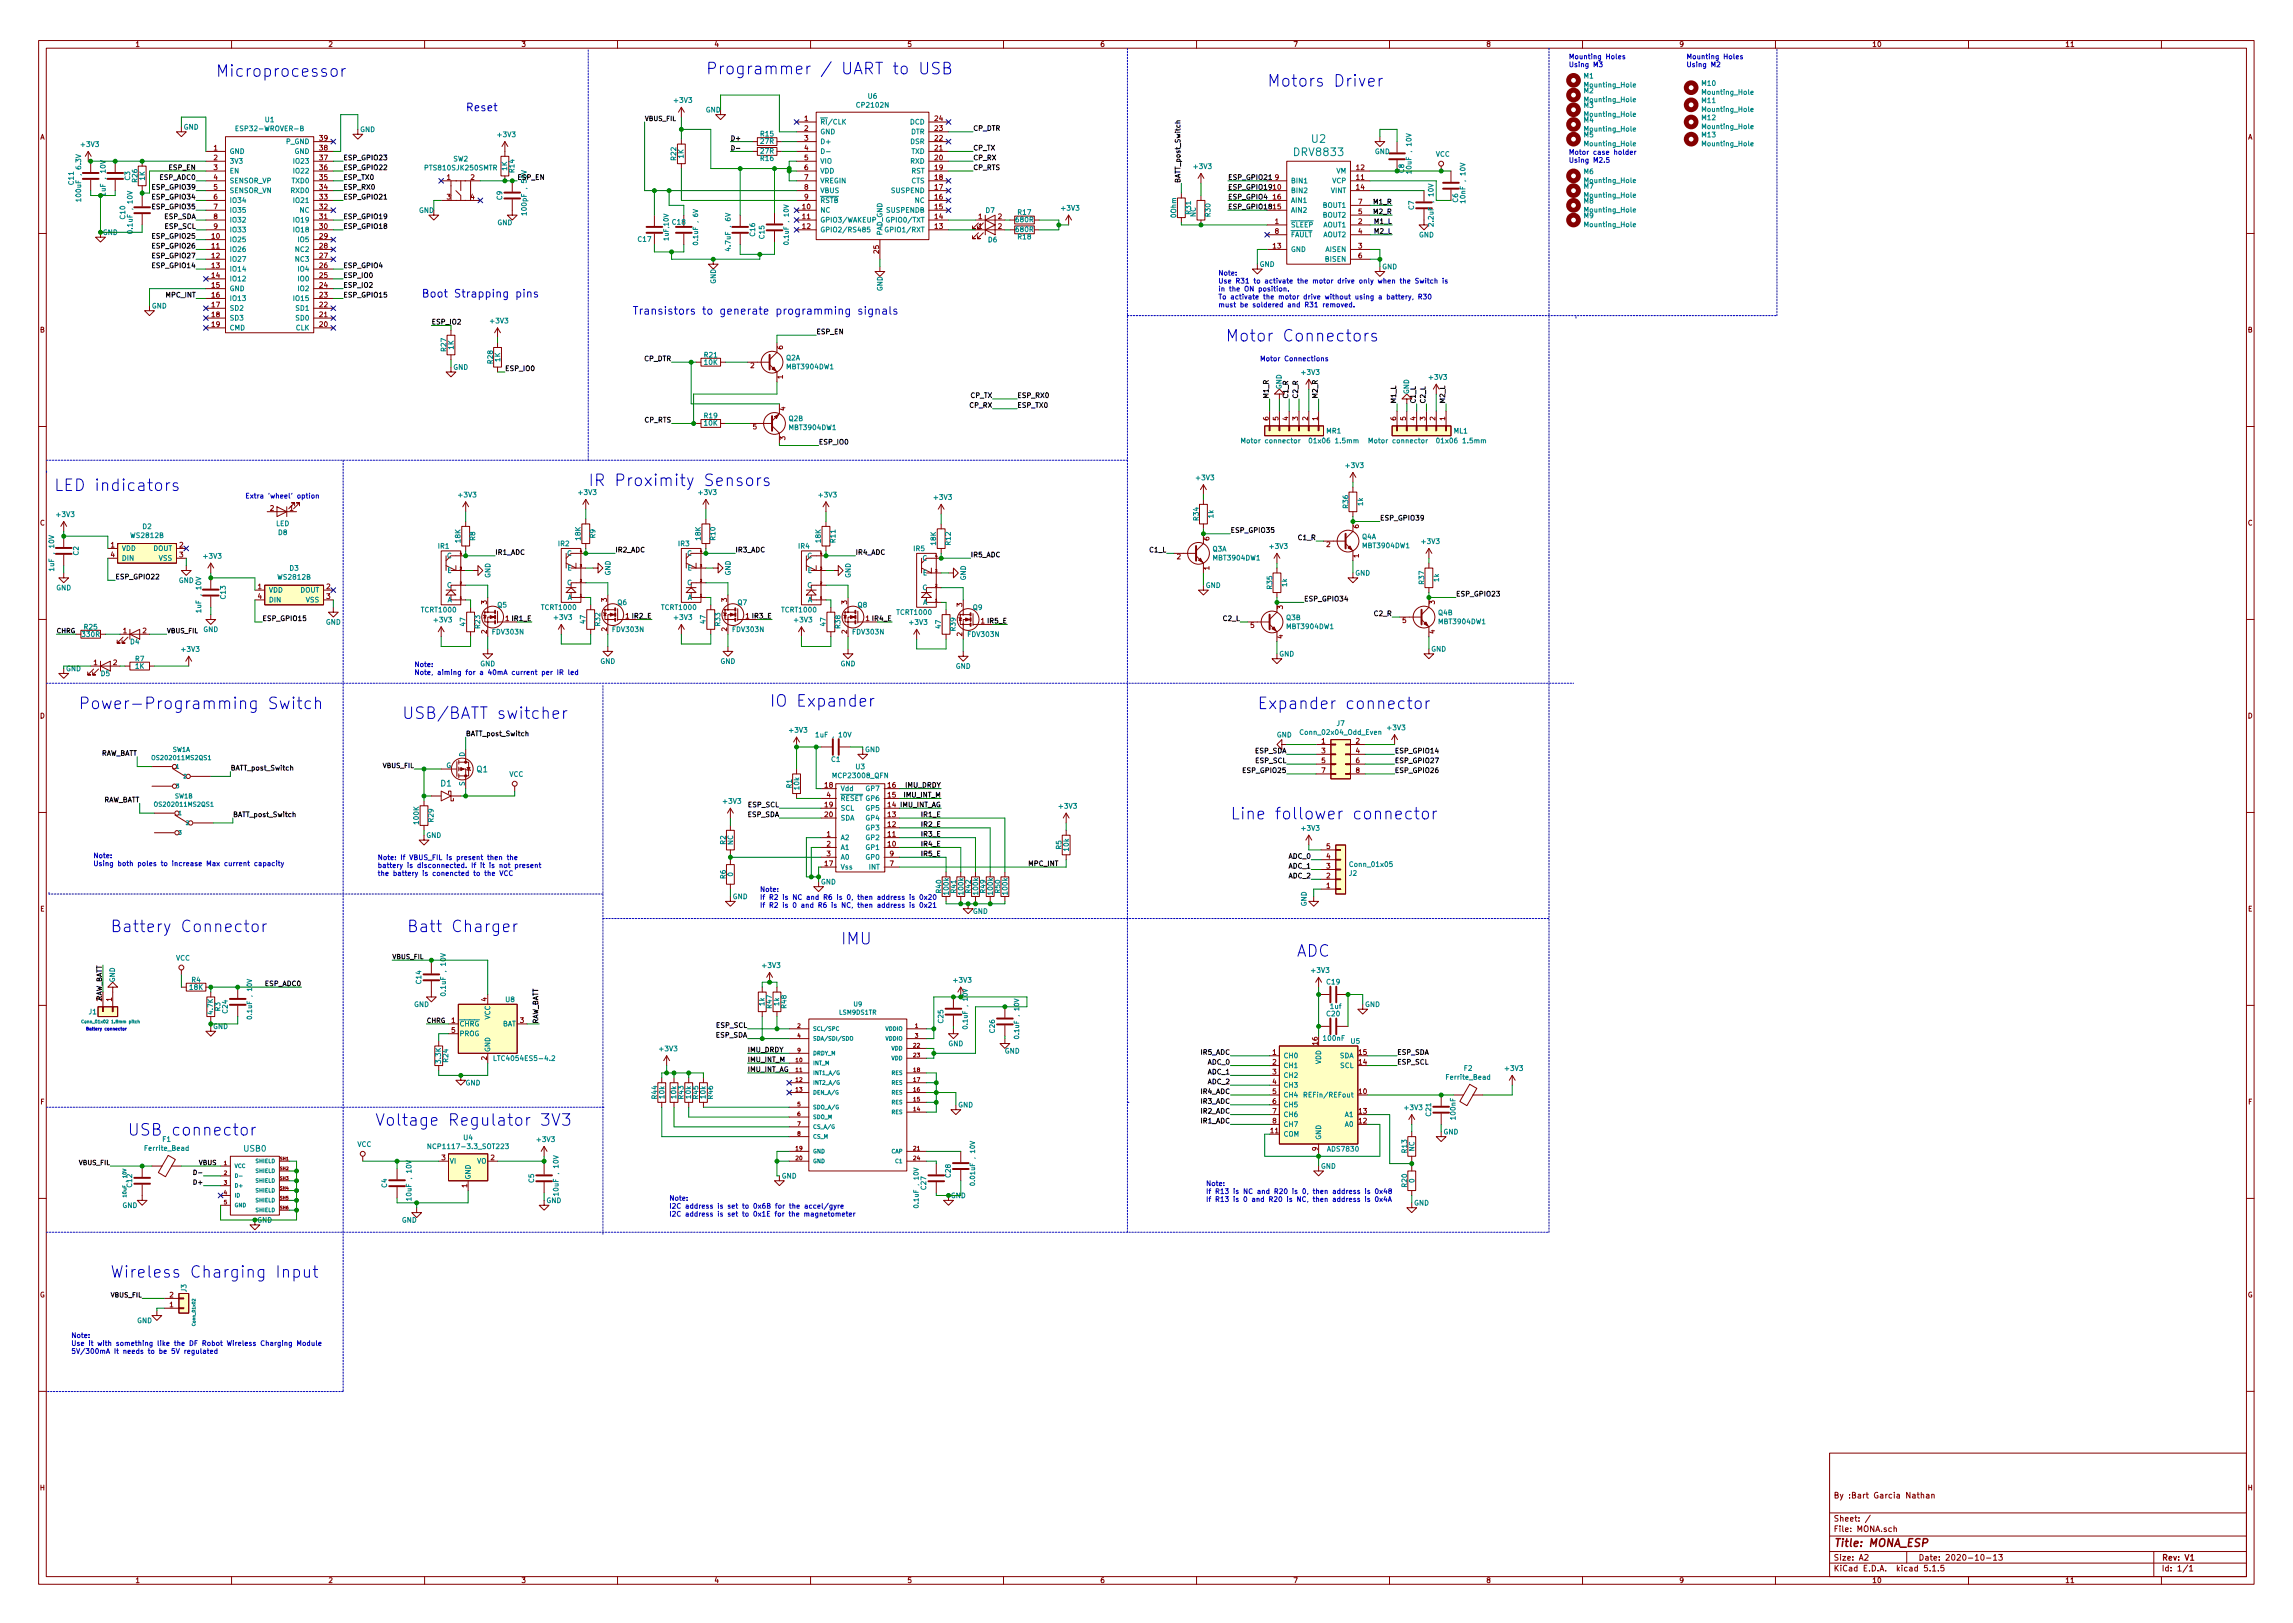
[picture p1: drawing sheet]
<svg xmlns="http://www.w3.org/2000/svg" width="297mm" height="210mm" viewBox="0 0 297 210" stroke-linecap="round" stroke-linejoin="round" font-family="sans-serif">
<defs><g id="words">
<g font-size="2.1" fill="#0000c2">
<text x="27.9" y="10">Microprocessor</text>
<text x="91.4" y="9.6">Programmer / UART to USB</text>
<text x="164.1" y="11.2">Motors Driver</text>
<text x="158.7" y="44.3">Motor Connectors</text>
<text x="7" y="63.6">LED indicators</text>
<text x="76.2" y="63">IR Proximity Sensors</text>
<text x="10.2" y="91.9">Power-Programming Switch</text>
<text x="52.1" y="93.1">USB/BATT switcher</text>
<text x="99.7" y="91.6">IO Expander</text>
<text x="162.9" y="91.9">Expander connector</text>
<text x="159.4" y="106.2">Line follower connector</text>
<text x="14.3" y="120.8">Battery Connector</text>
<text x="52.7" y="120.8">Batt Charger</text>
<text x="108.9" y="122.4">IMU</text>
<text x="168" y="123.9">ADC</text>
<text x="16.5" y="147.1">USB connector</text>
<text x="48.6" y="145.9">Voltage Regulator 3V3</text>
<text x="14.3" y="165.5">Wireless Charging Input</text>
</g>
<g font-size="1.4" fill="#0000c2">
<text x="60.3" y="14.4">Reset</text>
<text x="54.6" y="38.5">Boot Strapping pins</text>
<text x="81.9" y="40.8">Transistors to generate programming signals</text>
</g>
<g font-size="1.4" fill="#008484">
<text x="167.8" y="20.2">DRV8833</text>
<text x="169.9" y="18.5">U2</text>
</g>
<text font-size="1.4" fill="#840000" x="237.5" y="200.4">Title: MONA_ESP</text>
<g font-size="1.1" fill="#008484">
<text x="57.1" y="101.9">D1</text>
<text x="61.8" y="100">Q1</text>
<text x="31.6" y="149.2">USB0</text>
</g>
<g font-size="1" fill="#840000">
<text x="237.5" y="197.1">Sheet: /</text>
<text x="237.5" y="194.1">By :Bart Garcia Nathan</text>
<text x="237.5" y="203.6">KiCad E.D.A. kicad 5.1.5</text>
<text x="237.5" y="202.2">Size: A2</text>
<text x="237.5" y="198.5">File: MONA.sch</text>
<text x="248.5" y="202.2">Date: 2020-10-13</text>
<text x="280" y="202.2">Rev: V1</text>
<text x="280" y="203.6">Id: 1/1</text>
</g>
<g font-size=".9" fill="#840000">
<text x="17.5" y="6.1">1</text>
<text x="42.5" y="6.1">2</text>
<text x="67.5" y="6.1">3</text>
<text x="92.5" y="6.1">4</text>
<text x="117.5" y="6.1">5</text>
<text x="142.5" y="6.1">6</text>
<text x="167.5" y="6.1">7</text>
<text x="192.5" y="6.1">8</text>
<text x="217.5" y="6.1">9</text>
<text x="242.5" y="6.1">10</text>
<text x="267.5" y="6.1">11</text>
<text x="104.2" y="15.7">1</text>
<text x="104.2" y="16.9">2</text>
<text x="121.1" y="16.9">23</text>
<text x="121.1" y="15.7">24</text>
<text x="5.2" y="18.1">A</text>
<text x="27.7" y="19.5">1</text>
<text x="27.7" y="20.8">2</text>
<text x="27.7" y="22">3</text>
<text x="27.7" y="23.3">4</text>
<text x="41.4" y="23.3">35</text>
<text x="41.4" y="22">36</text>
<text x="41.4" y="20.8">37</text>
<text x="41.4" y="19.5">38</text>
<text x="41.4" y="18.2">39</text>
<text x="57.9" y="23.3">1</text>
<text x="61" y="23.3">2</text>
<text x="104.2" y="18.2">3</text>
<text x="104.2" y="19.5">4</text>
<text x="104.2" y="20.8">5</text>
<text x="104.2" y="22">6</text>
<text x="104.2" y="23.3">7</text>
<text x="121.1" y="23.3">18</text>
<text x="121.1" y="22">19</text>
<text x="121.1" y="20.8">20</text>
<text x="121.1" y="19.5">21</text>
<text x="121.1" y="18.2">22</text>
<text x="165.2" y="23.3">9</text>
<text x="175.7" y="23.3">11</text>
<text x="175.7" y="22">12</text>
<text x="291.2" y="18.1">A</text>
<text x="27.7" y="24.6">5</text>
<text x="27.7" y="25.8">6</text>
<text x="27.7" y="27.1">7</text>
<text x="27.7" y="28.4">8</text>
<text x="27.7" y="29.6">9</text>
<text x="41.4" y="29.6">30</text>
<text x="41.4" y="28.4">31</text>
<text x="41.4" y="27.1">32</text>
<text x="41.4" y="25.8">33</text>
<text x="41.4" y="24.6">34</text>
<text x="57.9" y="25.8">3</text>
<text x="61" y="25.8">4</text>
<text x="104" y="27.1">10</text>
<text x="104" y="28.4">11</text>
<text x="104" y="29.6">12</text>
<text x="104.2" y="24.6">8</text>
<text x="104.2" y="25.8">9</text>
<text x="121.1" y="29.6">13</text>
<text x="121.1" y="28.4">14</text>
<text x="121.1" y="27.1">15</text>
<text x="121.1" y="25.8">16</text>
<text x="121.1" y="24.6">17</text>
<text x="126.8" y="28.4">1</text>
<text x="126.8" y="29.6">1</text>
<text x="129.3" y="28.4">2</text>
<text x="129.3" y="29.6">2</text>
<text x="164.9" y="24.6">10</text>
<text x="164.9" y="27.1">15</text>
<text x="164.9" y="25.8">16</text>
<text x="165.2" y="29">1</text>
<text x="175.7" y="24.6">14</text>
<text x="176" y="29">2</text>
<text x="176" y="27.7">5</text>
<text x="176" y="26.5">7</text>
<text x="27.5" y="30.9">10</text>
<text x="27.5" y="32.2">11</text>
<text x="27.5" y="33.5">12</text>
<text x="27.5" y="34.7">13</text>
<text x="27.5" y="36">14</text>
<text x="41.4" y="36">25</text>
<text x="41.4" y="34.7">26</text>
<text x="41.4" y="33.5">27</text>
<text x="41.4" y="32.2">28</text>
<text x="41.4" y="30.9">29</text>
<text x="113.9" y="32.8" transform="rotate(-90 113.9 32.8)">25</text>
<text x="164.9" y="32.2">13</text>
<text x="165.2" y="30.3">8</text>
<text x="176" y="32.2">3</text>
<text x="176" y="30.3">4</text>
<text x="176" y="33.5">6</text>
<text x="27.5" y="37.3">15</text>
<text x="27.5" y="38.5">16</text>
<text x="27.5" y="39.8">17</text>
<text x="27.5" y="41.1">18</text>
<text x="41.4" y="41.1">21</text>
<text x="41.4" y="39.8">22</text>
<text x="41.4" y="38.5">23</text>
<text x="41.4" y="37.3">24</text>
<text x="5.2" y="43.1">B</text>
<text x="27.5" y="42.3">19</text>
<text x="41.4" y="42.3">20</text>
<text x="97.2" y="47.7">2</text>
<text x="101.4" y="45.3" transform="rotate(-90 101.4 45.3)">6</text>
<text x="291.2" y="43.1">B</text>
<text x="101.4" y="49.1" transform="rotate(-90 101.4 49.1)">1</text>
<text x="101.7" y="53.2" transform="rotate(-90 101.7 53.2)">4</text>
<text x="97.5" y="55.6">5</text>
<text x="101.7" y="57" transform="rotate(-90 101.7 57)">3</text>
<text x="164.3" y="54.5" transform="rotate(-90 164.3 54.5)">6</text>
<text x="165.6" y="54.5" transform="rotate(-90 165.6 54.5)">5</text>
<text x="166.9" y="54.5" transform="rotate(-90 166.9 54.5)">4</text>
<text x="168.1" y="54.5" transform="rotate(-90 168.1 54.5)">3</text>
<text x="169.4" y="54.5" transform="rotate(-90 169.4 54.5)">2</text>
<text x="170.7" y="54.5" transform="rotate(-90 170.7 54.5)">1</text>
<text x="180.8" y="54.5" transform="rotate(-90 180.8 54.5)">6</text>
<text x="182.1" y="54.5" transform="rotate(-90 182.1 54.5)">5</text>
<text x="183.4" y="54.5" transform="rotate(-90 183.4 54.5)">4</text>
<text x="184.7" y="54.5" transform="rotate(-90 184.7 54.5)">3</text>
<text x="185.9" y="54.5" transform="rotate(-90 185.9 54.5)">2</text>
<text x="187.2" y="54.5" transform="rotate(-90 187.2 54.5)">1</text>
<text x="5.2" y="68.1">C</text>
<text x="14.4" y="70.9">1</text>
<text x="23.3" y="70.9">2</text>
<text x="35" y="66.2">2</text>
<text x="37.5" y="66.2">1</text>
<text x="156.7" y="70" transform="rotate(-90 156.7 70)">6</text>
<text x="171.8" y="70.9">2</text>
<text x="176" y="68.4" transform="rotate(-90 176 68.4)">6</text>
<text x="291.2" y="68.1">C</text>
<text x="14.4" y="72.2">4</text>
<text x="23.3" y="72.2">3</text>
<text x="33.4" y="76.3">1</text>
<text x="33.4" y="77.6">4</text>
<text x="42.3" y="76.3">2</text>
<text x="42.3" y="77.6">3</text>
<text x="78.6" y="78" transform="rotate(-90 78.6 78)">3</text>
<text x="94.2" y="78" transform="rotate(-90 94.2 78)">3</text>
<text x="152.5" y="72.4">2</text>
<text x="156.7" y="73.8" transform="rotate(-90 156.7 73.8)">1</text>
<text x="176" y="72.2" transform="rotate(-90 176 72.2)">1</text>
<text x="16" y="82">1</text>
<text x="18.5" y="82">2</text>
<text x="63.1" y="82.1" transform="rotate(-90 63.1 82.1)">2</text>
<text x="63.1" y="78.3" transform="rotate(-90 63.1 78.3)">3</text>
<text x="78.6" y="81.8" transform="rotate(-90 78.6 81.8)">2</text>
<text x="94.2" y="81.8" transform="rotate(-90 94.2 81.8)">2</text>
<text x="109.7" y="82.1" transform="rotate(-90 109.7 82.1)">2</text>
<text x="109.7" y="78.3" transform="rotate(-90 109.7 78.3)">3</text>
<text x="124.7" y="82.4" transform="rotate(-90 124.7 82.4)">2</text>
<text x="124.7" y="78.6" transform="rotate(-90 124.7 78.6)">3</text>
<text x="162" y="81.3">5</text>
<text x="166.2" y="82.7" transform="rotate(-90 166.2 82.7)">4</text>
<text x="166.2" y="78.9" transform="rotate(-90 166.2 78.9)">3</text>
<text x="181.7" y="80.7">5</text>
<text x="185.9" y="82.1" transform="rotate(-90 185.9 82.1)">4</text>
<text x="185.9" y="78.3" transform="rotate(-90 185.9 78.3)">3</text>
<text x="12.1" y="86.2">1</text>
<text x="14.7" y="86.2">2</text>
<text x="5.2" y="93.1">D</text>
<text x="291.2" y="93.1">D</text>
<text x="171.2" y="96.3">1</text>
<text x="171.2" y="97.6">3</text>
<text x="171.2" y="98.9">5</text>
<text x="171.2" y="100.1">7</text>
<text x="175.7" y="96.3">2</text>
<text x="175.7" y="97.6">4</text>
<text x="175.7" y="98.9">6</text>
<text x="175.7" y="100.1">8</text>
<text x="106.9" y="102">18</text>
<text x="106.9" y="104.6">19</text>
<text x="106.9" y="105.8">20</text>
<text x="107.1" y="103.3">4</text>
<text x="115" y="107.1">12</text>
<text x="115" y="105.8">13</text>
<text x="115" y="103.3">15</text>
<text x="115" y="102">16</text>
<text x="106.9" y="112.2">17</text>
<text x="107.1" y="108.4">1</text>
<text x="107.1" y="109.7">2</text>
<text x="107.1" y="110.9">3</text>
<text x="115" y="109.7">10</text>
<text x="115" y="108.4">11</text>
<text x="115.3" y="112.2">7</text>
<text x="115.3" y="110.9">9</text>
<text x="171.8" y="113.8">2</text>
<text x="171.8" y="112.5">3</text>
<text x="171.8" y="111.2">4</text>
<text x="171.8" y="110">5</text>
<text x="5.2" y="118.1">E</text>
<text x="171.8" y="115.1">1</text>
<text x="291.2" y="118.1">E</text>
<text x="14.5" y="129.7" transform="rotate(-90 14.5 129.7)">1</text>
<text x="63.1" y="129.7" transform="rotate(-90 63.1 129.7)">4</text>
<text x="58.5" y="132.5">1</text>
<text x="58.5" y="133.8">5</text>
<text x="63.1" y="137.3" transform="rotate(-90 63.1 137.3)">2</text>
<text x="67.4" y="132.5">3</text>
<text x="164.9" y="136.6">1</text>
<text x="164.9" y="137.9">2</text>
<text x="170.7" y="135.4" transform="rotate(-90 170.7 135.4)">16</text>
<text x="176" y="137.9">14</text>
<text x="176" y="136.6">15</text>
<text x="5.2" y="143.1">F</text>
<text x="164.9" y="139.2">3</text>
<text x="164.9" y="140.5">4</text>
<text x="164.9" y="141.7">5</text>
<text x="164.9" y="143">6</text>
<text x="176" y="141.7">10</text>
<text x="291.2" y="143.1">F</text>
<text x="164.6" y="146.8">11</text>
<text x="164.9" y="144.3">7</text>
<text x="164.9" y="145.5">8</text>
<text x="170.7" y="149.1" transform="rotate(-90 170.7 149.1)">9</text>
<text x="176" y="145.5">12</text>
<text x="176" y="144.3">13</text>
<text x="57.2" y="150.3">3</text>
<text x="60.5" y="153.8" transform="rotate(-90 60.5 153.8)">1</text>
<text x="63.6" y="150.3">2</text>
<text x="5.2" y="168.1">G</text>
<text x="22" y="169.3">1</text>
<text x="22" y="168.1">2</text>
<text x="291.2" y="168.1">G</text>
<text x="5.2" y="193.1">H</text>
<text x="291.2" y="193.1">H</text>
<text x="17.5" y="205.1">1</text>
<text x="42.5" y="205.1">2</text>
<text x="67.5" y="205.1">3</text>
<text x="92.5" y="205.1">4</text>
<text x="117.5" y="205.1">5</text>
<text x="142.5" y="205.1">6</text>
<text x="167.5" y="205.1">7</text>
<text x="192.5" y="205.1">8</text>
<text x="217.5" y="205.1">9</text>
<text x="242.5" y="205.1">10</text>
<text x="267.5" y="205.1">11</text>
</g>
<g font-size=".9" fill="#0000c2">
<text x="203.2" y="7.7">Mounting Holes</text>
<text x="203.2" y="8.7">Using M3</text>
<text x="218.4" y="7.7">Mounting Holes</text>
<text x="218.4" y="8.7">Using M2</text>
<text x="203.2" y="20">Motor case holder</text>
<text x="203.2" y="21.1">Using M2.5</text>
<text x="157.8" y="35.7">Note:</text>
<text x="157.8" y="36.7">Use R31 to activate the motor drive only when the Switch is</text>
<text x="157.8" y="37.8">in the ON position.</text>
<text x="157.8" y="38.8">To activate the motor drive without using a battery, R30</text>
<text x="157.8" y="39.8">must be soldered and R31 removed.</text>
<text x="163.2" y="46.8">Motor Connections</text>
<text x="31.7" y="64.6">Extra 'wheel' option</text>
<text x="53.7" y="86.4">Note:</text>
<text x="53.7" y="87.4">Note, aiming for a 40mA current per IR led</text>
<text x="12.1" y="111.2">Note:</text>
<text x="12.1" y="112.2">Using both poles to increase Max current capacity</text>
<text x="48.9" y="111.4">Note: If VBUS_FIL is present then the</text>
<text x="48.9" y="112.4">battery is disconnected. If it is not present</text>
<text x="48.9" y="113.5">the battery is conencted to the VCC</text>
<text x="98.4" y="115.5">Note:</text>
<text x="98.4" y="116.6">If R2 is NC and R6 is 0, then address is 0x20</text>
<text x="98.4" y="117.6">If R2 is 0 and R6 is NC, then address is 0x21</text>
<text x="86.7" y="155.5">Note:</text>
<text x="156.2" y="153.6">Note:</text>
<text x="156.2" y="154.7">If R13 is NC and R20 is 0, then address is 0x48</text>
<text x="156.2" y="155.7">If R13 is 0 and R20 is NC, then address is 0x4A</text>
<text x="86.7" y="156.6">I2C address is set to 0x6B for the accel/gyre</text>
<text x="86.7" y="157.6">I2C address is set to 0x1E for the magnetometer</text>
<text x="9.2" y="173.3">Note:</text>
<text x="9.2" y="174.4">Use it with something like the DF Robot Wireless Charging Module</text>
<text x="9.2" y="175.4">5V/300mA It needs to be 5V regulated</text>
</g>
<g font-size=".9" fill="#008484">
<text x="205.2" y="10.2">M1</text>
<text x="205.4" y="11.3">Mounting_Hole</text>
<text x="220.5" y="11.1">M10</text>
<text x="23.8" y="16.8">GND</text>
<text x="30.9" y="17">ESP32-WROVER-B</text>
<text x="34.4" y="15.8">U1</text>
<text x="46.6" y="17.1">GND</text>
<text x="64.6" y="17.8">+3V3</text>
<text x="87.4" y="13.3">+3V3</text>
<text x="91.4" y="14.6">GND</text>
<text x="98.6" y="17.7">R15</text>
<text x="106.2" y="16.1">RI/CLK</text>
<text x="106.2" y="17.4">GND</text>
<text x="111.1" y="13.9">CP2102N</text>
<text x="112.5" y="12.8">U6</text>
<text x="117.9" y="16.1">DCD</text>
<text x="118" y="17.4">DTR</text>
<text x="205.2" y="12.1">M2</text>
<text x="205.2" y="14">M3</text>
<text x="205.2" y="15.9">M4</text>
<text x="205.2" y="17.8">M5</text>
<text x="205.4" y="13.2">Mounting_Hole</text>
<text x="205.4" y="15.1">Mounting_Hole</text>
<text x="205.4" y="17">Mounting_Hole</text>
<text x="220.5" y="13.3">M11</text>
<text x="220.5" y="17.8">M13</text>
<text x="220.5" y="15.6">M12</text>
<text x="220.6" y="12.3">Mounting_Hole</text>
<text x="220.6" y="14.5">Mounting_Hole</text>
<text x="220.6" y="16.7">Mounting_Hole</text>
<text x="9.6" y="23.9" transform="rotate(-90 9.6 23.9)">C11</text>
<text x="10.6" y="19">+3V3</text>
<text x="16.9" y="23.3" transform="rotate(-90 16.9 23.3)">C3</text>
<text x="17.8" y="23.6" transform="rotate(-90 17.8 23.6)">R26</text>
<text x="18.8" y="23.3" transform="rotate(-90 18.8 23.3)">1K</text>
<text x="29.7" y="19.9">GND</text>
<text x="29.7" y="21.2">3V3</text>
<text x="29.7" y="22.5">EN</text>
<text x="29.7" y="23.7">SENSOR_VP</text>
<text x="37.1" y="18.7">P_GND</text>
<text x="37.9" y="23.7">TXD0</text>
<text x="38.2" y="19.9">GND</text>
<text x="38.2" y="22.5">IO22</text>
<text x="38.2" y="21.2">IO23</text>
<text x="55.2" y="22.1">PTS810SJK250SMTR</text>
<text x="58.7" y="20.9">SW2</text>
<text x="65.7" y="22.1" transform="rotate(-90 65.7 22.1)">1K</text>
<text x="66.6" y="22.3" transform="rotate(-90 66.6 22.3)">R14</text>
<text x="87.6" y="20.7" transform="rotate(-90 87.6 20.7)">R22</text>
<text x="88.5" y="20.5" transform="rotate(-90 88.5 20.5)">1K</text>
<text x="98.6" y="20.8">R16</text>
<text x="98.6" y="19.9">27R</text>
<text x="98.6" y="18.6">27R</text>
<text x="106.2" y="18.7">D+</text>
<text x="106.2" y="21.2">VIO</text>
<text x="106.2" y="22.5">VDD</text>
<text x="106.2" y="23.7">VREGIN</text>
<text x="118" y="21.2">RXD</text>
<text x="118" y="18.7">DSR</text>
<text x="118.1" y="23.7">CTS</text>
<text x="118.1" y="22.5">RST</text>
<text x="118.1" y="19.9">TXD</text>
<text x="154.7" y="21.9">+3V3</text>
<text x="167.2" y="23.7">BIN1</text>
<text x="172.6" y="23.7">VCP</text>
<text x="173.1" y="22.5">VM</text>
<text x="178.1" y="20">GND</text>
<text x="181.9" y="22.4" transform="rotate(-90 181.9 22.4)">C8</text>
<text x="182.8" y="22.1" transform="rotate(-90 182.8 22.1)">10uF , 10V</text>
<text x="186" y="20.3">VCC</text>
<text x="205.2" y="22.5">M6</text>
<text x="205.4" y="18.9">Mounting_Hole</text>
<text x="205.4" y="23.7">Mounting_Hole</text>
<text x="220.6" y="18.9">Mounting_Hole</text>
<text x="10.5" y="25.6" transform="rotate(-90 10.5 25.6)">100uF , 6.3V</text>
<text x="13.7" y="25.1" transform="rotate(-90 13.7 25.1)">1uF , 10V</text>
<text x="16.2" y="28.4" transform="rotate(-90 16.2 28.4)">C10</text>
<text x="17.2" y="29.9" transform="rotate(-90 17.2 29.9)">0.1uF , 10V</text>
<text x="29.7" y="25">SENSOR_VN</text>
<text x="29.7" y="26.3">IO34</text>
<text x="29.7" y="27.6">IO35</text>
<text x="29.7" y="28.8">IO32</text>
<text x="37.8" y="25">RXD0</text>
<text x="38.2" y="28.8">IO19</text>
<text x="38.2" y="26.3">IO21</text>
<text x="38.8" y="27.6">NC</text>
<text x="54.3" y="27.6">GND</text>
<text x="64.4" y="29.2">GND</text>
<text x="65" y="25.9" transform="rotate(-90 65 25.9)">C9</text>
<text x="68.2" y="27.4" transform="rotate(-90 68.2 27.4)">100pF , 50V</text>
<text x="87.1" y="29.1">C18</text>
<text x="106.2" y="27.6">NC</text>
<text x="106.2" y="28.8">GPIO3/WAKEUP</text>
<text x="106.2" y="25">VBUS</text>
<text x="106.2" y="26.3">RSTB</text>
<text x="114.9" y="27.6">SUSPENDB</text>
<text x="115.2" y="28.8">GPIO0/TXT</text>
<text x="115.5" y="25">SUSPEND</text>
<text x="118.5" y="26.3">NC</text>
<text x="127.7" y="27.6">D7</text>
<text x="131.6" y="28.8">680R</text>
<text x="131.9" y="27.8">R17</text>
<text x="137.6" y="27.3">+3V3</text>
<text x="152.4" y="28.2" transform="rotate(-90 152.4 28.2)">0Ohm</text>
<text x="154.3" y="27.7" transform="rotate(-90 154.3 27.7)">R31</text>
<text x="154.9" y="28" transform="rotate(-90 154.9 28)">NC</text>
<text x="156.8" y="28" transform="rotate(-90 156.8 28)">R30</text>
<text x="167.2" y="29.5">SLEEP</text>
<text x="167.2" y="25">BIN2</text>
<text x="167.2" y="27.6">AIN2</text>
<text x="167.2" y="26.3">AIN1</text>
<text x="171.4" y="29.5">AOUT1</text>
<text x="171.4" y="28.2">BOUT2</text>
<text x="171.4" y="26.9">BOUT1</text>
<text x="172.4" y="25">VINT</text>
<text x="183.2" y="27.2" transform="rotate(-90 183.2 27.2)">C7</text>
<text x="185.7" y="28.9" transform="rotate(-90 185.7 28.9)">2.2uF , 10V</text>
<text x="188.9" y="26.2" transform="rotate(-90 188.9 26.2)">C6</text>
<text x="189.8" y="25.9" transform="rotate(-90 189.8 25.9)">10nF , 10V</text>
<text x="205.2" y="24.5">M7</text>
<text x="205.2" y="26.4">M8</text>
<text x="205.2" y="28.3">M9</text>
<text x="205.4" y="25.6">Mounting_Hole</text>
<text x="205.4" y="27.5">Mounting_Hole</text>
<text x="205.4" y="29.4">Mounting_Hole</text>
<text x="13.3" y="30.4">GND</text>
<text x="29.7" y="31.4">IO25</text>
<text x="29.7" y="32.6">IO26</text>
<text x="29.7" y="33.9">IO27</text>
<text x="29.7" y="35.2">IO14</text>
<text x="29.7" y="30.1">IO33</text>
<text x="38.2" y="30.1">IO18</text>
<text x="38.4" y="33.9">NC3</text>
<text x="38.4" y="32.6">NC2</text>
<text x="38.7" y="35.2">IO4</text>
<text x="38.7" y="31.4">IO5</text>
<text x="82.7" y="31.3">C17</text>
<text x="94.6" y="32.2" transform="rotate(-90 94.6 32.2)">4.7uF , 6V</text>
<text x="97.8" y="30.6" transform="rotate(-90 97.8 30.6)">C16</text>
<text x="99" y="30.9" transform="rotate(-90 99 30.9)">C15</text>
<text x="106.2" y="30.1">GPIO2/RS485</text>
<text x="114.3" y="30.5" transform="rotate(-90 114.3 30.5)">PAD_GND</text>
<text x="115.1" y="30.1">GPIO1/RXT</text>
<text x="128" y="31.4">D6</text>
<text x="131.6" y="30.1">680R</text>
<text x="131.9" y="31">R18</text>
<text x="163.2" y="34.6">GND</text>
<text x="167.2" y="32.6">GND</text>
<text x="167.2" y="30.7">FAULT</text>
<text x="171.4" y="30.7">AOUT2</text>
<text x="171.7" y="32.6">AISEN</text>
<text x="171.7" y="33.9">BISEN</text>
<text x="179" y="34.9">GND</text>
<text x="183.8" y="30.8">GND</text>
<text x="19.7" y="40">GND</text>
<text x="29.7" y="36.4">IO12</text>
<text x="29.7" y="37.7">GND</text>
<text x="29.7" y="39">IO13</text>
<text x="29.7" y="40.3">SD2</text>
<text x="29.7" y="41.5">SD3</text>
<text x="38.2" y="39">IO15</text>
<text x="38.4" y="41.5">SD0</text>
<text x="38.4" y="40.3">SD1</text>
<text x="38.7" y="37.7">IO2</text>
<text x="38.7" y="36.4">IO0</text>
<text x="63.6" y="41.9">+3V3</text>
<text x="92.7" y="36.8" transform="rotate(-90 92.7 36.8)">GND</text>
<text x="114.3" y="37.7" transform="rotate(-90 114.3 37.7)">GND</text>
<text x="29.7" y="42.8">CMD</text>
<text x="38.3" y="42.8">CLK</text>
<text x="57.8" y="45.5" transform="rotate(-90 57.8 45.5)">R27</text>
<text x="58.7" y="47.9">GND</text>
<text x="58.8" y="45.3" transform="rotate(-90 58.8 45.3)">1K</text>
<text x="63.8" y="47.1" transform="rotate(-90 63.8 47.1)">R28</text>
<text x="64.8" y="46.8" transform="rotate(-90 64.8 46.8)">1K</text>
<text x="91.3" y="46.3">R21</text>
<text x="91.3" y="47.3">10K</text>
<text x="101.8" y="46.7">Q2A</text>
<text x="102" y="47.8">MBT3904DW1</text>
<text x="166" y="50.4" transform="rotate(-90 166 50.4)">GND</text>
<text x="168.7" y="48.6">+3V3</text>
<text x="182.5" y="51.1" transform="rotate(-90 182.5 51.1)">GND</text>
<text x="185.2" y="49.2">+3V3</text>
<text x="91.2" y="54.2">R19</text>
<text x="91.2" y="55.1">10K</text>
<text x="102.2" y="54.6">Q2B</text>
<text x="102.3" y="55.7">MBT3904DW1</text>
<text x="161.9" y="57.4">Motor connector 01x06 1.5mm</text>
<text x="171.9" y="56.2">MR1</text>
<text x="178.4" y="57.4">Motor connector 01x06 1.5mm</text>
<text x="188.4" y="56.2">ML1</text>
<text x="59.5" y="64.4">+3V3</text>
<text x="75" y="64.1">+3V3</text>
<text x="90.6" y="64.1">+3V3</text>
<text x="106.1" y="64.4">+3V3</text>
<text x="121.1" y="64.8">+3V3</text>
<text x="155" y="62.2">+3V3</text>
<text x="174.4" y="60.6">+3V3</text>
<text x="174.7" y="65.8" transform="rotate(-90 174.7 65.8)">R36</text>
<text x="176.6" y="65.5" transform="rotate(-90 176.6 65.5)">1k</text>
<text x="7.4" y="67">+3V3</text>
<text x="10.2" y="71.9" transform="rotate(-90 10.2 71.9)">C2</text>
<text x="15.7" y="71.4">VDD</text>
<text x="17" y="69.7">WS2812B</text>
<text x="18.5" y="68.5">D2</text>
<text x="19.9" y="71.4">DOUT</text>
<text x="35.8" y="68.2">LED</text>
<text x="36.1" y="69.3">D8</text>
<text x="56.8" y="71.1">IR1</text>
<text x="59.7" y="70.3" transform="rotate(-90 59.7 70.3)">18K</text>
<text x="61.6" y="70" transform="rotate(-90 61.6 70)">R8</text>
<text x="72.3" y="70.8">IR2</text>
<text x="75.2" y="70" transform="rotate(-90 75.2 70)">18K</text>
<text x="77.1" y="69.7" transform="rotate(-90 77.1 69.7)">R9</text>
<text x="87.9" y="70.8">IR3</text>
<text x="90.8" y="70" transform="rotate(-90 90.8 70)">18K</text>
<text x="92.7" y="70" transform="rotate(-90 92.7 70)">R10</text>
<text x="103.5" y="71.1">IR4</text>
<text x="106.3" y="70.3" transform="rotate(-90 106.3 70.3)">18K</text>
<text x="108.2" y="70.3" transform="rotate(-90 108.2 70.3)">R11</text>
<text x="118.4" y="71.4">IR5</text>
<text x="121.2" y="70.6" transform="rotate(-90 121.2 70.6)">18K</text>
<text x="123.2" y="70.6" transform="rotate(-90 123.2 70.6)">R12</text>
<text x="155.3" y="67.4" transform="rotate(-90 155.3 67.4)">R34</text>
<text x="157.1" y="71.4">Q3A</text>
<text x="157.2" y="67.1" transform="rotate(-90 157.2 67.1)">1k</text>
<text x="164.6" y="71.1">+3V3</text>
<text x="176.4" y="69.9">Q4A</text>
<text x="176.6" y="71">MBT3904DW1</text>
<text x="184.3" y="70.5">+3V3</text>
<text x="7" y="73.6" transform="rotate(-90 7 73.6)">1uF , 10V</text>
<text x="7.3" y="76.5">GND</text>
<text x="15.7" y="72.6">DIN</text>
<text x="20.6" y="72.6">VSS</text>
<text x="23.2" y="75.5">GND</text>
<text x="26.5" y="72.4">+3V3</text>
<text x="29.2" y="77.6" transform="rotate(-90 29.2 77.6)">C13</text>
<text x="34.8" y="76.8">VDD</text>
<text x="36.1" y="75.1">WS2812B</text>
<text x="37.5" y="73.9">D3</text>
<text x="38.9" y="76.8">DOUT</text>
<text x="57.9" y="76.1">C</text>
<text x="57.9" y="72.3">C</text>
<text x="58" y="74.2">E</text>
<text x="63.5" y="74.9" transform="rotate(-90 63.5 74.9)">GND</text>
<text x="73.5" y="77.7">A</text>
<text x="73.5" y="75.8">C</text>
<text x="73.5" y="72">C</text>
<text x="73.5" y="73.9">E</text>
<text x="79.1" y="74.6" transform="rotate(-90 79.1 74.6)">GND</text>
<text x="89.1" y="77.7">A</text>
<text x="89.1" y="75.8">C</text>
<text x="89.1" y="72">C</text>
<text x="89.1" y="73.9">E</text>
<text x="94.6" y="74.6" transform="rotate(-90 94.6 74.6)">GND</text>
<text x="104.6" y="76.1">C</text>
<text x="104.6" y="72.3">C</text>
<text x="104.7" y="74.2">E</text>
<text x="110.2" y="74.9" transform="rotate(-90 110.2 74.9)">GND</text>
<text x="119.5" y="76.4">C</text>
<text x="119.5" y="72.6">C</text>
<text x="119.6" y="74.5">E</text>
<text x="125.1" y="75.2" transform="rotate(-90 125.1 75.2)">GND</text>
<text x="156.2" y="76.2">GND</text>
<text x="157.3" y="72.6">MBT3904DW1</text>
<text x="164.8" y="76.3" transform="rotate(-90 164.8 76.3)">R35</text>
<text x="166.7" y="76" transform="rotate(-90 166.7 76)">1k</text>
<text x="175.6" y="74.6">GND</text>
<text x="184.5" y="75.7" transform="rotate(-90 184.5 75.7)">R37</text>
<text x="186.4" y="75.3" transform="rotate(-90 186.4 75.3)">1k</text>
<text x="10.7" y="82.5">330R</text>
<text x="10.9" y="81.6">R25</text>
<text x="16.9" y="83.5">D4</text>
<text x="26.1" y="79" transform="rotate(-90 26.1 79)">1uF , 10V</text>
<text x="26.3" y="81.9">GND</text>
<text x="34.8" y="78">DIN</text>
<text x="39.6" y="78">VSS</text>
<text x="42.2" y="80.9">GND</text>
<text x="54.7" y="79.3">TCRT1000</text>
<text x="56.3" y="80.6">+3V3</text>
<text x="57.9" y="78">A</text>
<text x="60.3" y="81.1" transform="rotate(-90 60.3 81.1)">47</text>
<text x="62.2" y="81.4" transform="rotate(-90 62.2 81.4)">R23</text>
<text x="63.9" y="82.2">FDV303N</text>
<text x="64.5" y="78.7">Q5</text>
<text x="70.2" y="79">TCRT1000</text>
<text x="71.9" y="80.3">+3V3</text>
<text x="75.8" y="80.7" transform="rotate(-90 75.8 80.7)">47</text>
<text x="77.7" y="81.1" transform="rotate(-90 77.7 81.1)">R32</text>
<text x="79.4" y="81.9">FDV303N</text>
<text x="80" y="78.4">Q6</text>
<text x="85.8" y="79">TCRT1000</text>
<text x="87.4" y="80.3">+3V3</text>
<text x="91.4" y="80.7" transform="rotate(-90 91.4 80.7)">47</text>
<text x="93.3" y="81.1" transform="rotate(-90 93.3 81.1)">R33</text>
<text x="95" y="81.9">FDV303N</text>
<text x="95.6" y="78.4">Q7</text>
<text x="101.3" y="79.3">TCRT1000</text>
<text x="103" y="80.6">+3V3</text>
<text x="104.6" y="78">A</text>
<text x="107" y="81.1" transform="rotate(-90 107 81.1)">47</text>
<text x="108.9" y="81.4" transform="rotate(-90 108.9 81.4)">R38</text>
<text x="110.5" y="82.2">FDV303N</text>
<text x="111.1" y="78.7">Q8</text>
<text x="116.3" y="79.6">TCRT1000</text>
<text x="117.9" y="80.9">+3V3</text>
<text x="119.5" y="78.4">A</text>
<text x="121.9" y="81.4" transform="rotate(-90 121.9 81.4)">47</text>
<text x="123.8" y="81.7" transform="rotate(-90 123.8 81.7)">R39</text>
<text x="125.5" y="82.5">FDV303N</text>
<text x="126.1" y="79">Q9</text>
<text x="166.6" y="80.3">Q3B</text>
<text x="166.8" y="81.5">MBT3904DW1</text>
<text x="186.3" y="79.7">Q4B</text>
<text x="186.5" y="80.9">MBT3904DW1</text>
<text x="8.5" y="87">GND</text>
<text x="13.1" y="87.6">D5</text>
<text x="17.5" y="85.7">R7</text>
<text x="17.5" y="86.6">1K</text>
<text x="23.6" y="84.4">+3V3</text>
<text x="62.2" y="86.3">GND</text>
<text x="77.8" y="86">GND</text>
<text x="93.3" y="86">GND</text>
<text x="108.9" y="86.3">GND</text>
<text x="123.8" y="86.6">GND</text>
<text x="165.7" y="85">GND</text>
<text x="185.4" y="84.4">GND</text>
<text x="102.3" y="94.9">+3V3</text>
<text x="106" y="95.5">1uF , 10V</text>
<text x="165.4" y="95.5">GND</text>
<text x="168.6" y="95.2">Conn_02x04_Odd_Even</text>
<text x="173.2" y="94">J7</text>
<text x="179.8" y="94.6">+3V3</text>
<text x="57.8" y="99.5">G</text>
<text x="60.2" y="101.8" transform="rotate(-90 60.2 101.8)">S</text>
<text x="60.2" y="98" transform="rotate(-90 60.2 98)">D</text>
<text x="66" y="100.6">VCC</text>
<text x="107.7" y="98.7">C1</text>
<text x="108.1" y="100.8">MCP23008_QFN</text>
<text x="110.9" y="99.7">U3</text>
<text x="112.1" y="97.4">GND</text>
<text x="54.3" y="106.7" transform="rotate(-90 54.3 106.7)">100K</text>
<text x="56.2" y="106.5" transform="rotate(-90 56.2 106.5)">R29</text>
<text x="93.8" y="104.1">+3V3</text>
<text x="102.6" y="102.1" transform="rotate(-90 102.6 102.1)">R1</text>
<text x="103.5" y="102.3" transform="rotate(-90 103.5 102.3)">10k</text>
<text x="108.9" y="102.5">Vdd</text>
<text x="108.9" y="105">SCL</text>
<text x="108.9" y="106.3">SDA</text>
<text x="108.9" y="103.8">RESET GP6</text>
<text x="112.3" y="107.6">GP3</text>
<text x="112.3" y="106.3">GP4</text>
<text x="112.3" y="105">GP5</text>
<text x="112.3" y="102.5">GP7</text>
<text x="137.3" y="104.8">+3V3</text>
<text x="168.7" y="107.6">+3V3</text>
<text x="55.2" y="108.5">GND</text>
<text x="94" y="113.8" transform="rotate(-90 94 113.8)">R6</text>
<text x="94" y="109.4" transform="rotate(-90 94 109.4)">R2</text>
<text x="95" y="113.5" transform="rotate(-90 95 113.5)">0</text>
<text x="95" y="109.5" transform="rotate(-90 95 109.5)">NC</text>
<text x="108.9" y="108.8">A2</text>
<text x="108.9" y="112.6">Vss</text>
<text x="108.9" y="110.1">A1</text>
<text x="108.9" y="111.4">A0</text>
<text x="112.3" y="110.1">GP1</text>
<text x="112.3" y="108.8">GP2</text>
<text x="112.3" y="111.4">GP0</text>
<text x="112.6" y="112.6">INT</text>
<text x="137.5" y="110" transform="rotate(-90 137.5 110)">R5</text>
<text x="138.5" y="110.2" transform="rotate(-90 138.5 110.2)">10k</text>
<text x="174.8" y="113.5">J2</text>
<text x="175" y="112.3">Conn_01x05</text>
<text x="94.9" y="116.5">GND</text>
<text x="106.3" y="114.6">GND</text>
<text x="121.9" y="115.7" transform="rotate(-90 121.9 115.7)">R40</text>
<text x="122.9" y="115.8" transform="rotate(-90 122.9 115.8)">100k</text>
<text x="123.9" y="115.7" transform="rotate(-90 123.9 115.7)">R41</text>
<text x="124.8" y="115.8" transform="rotate(-90 124.8 115.8)">100k</text>
<text x="125.8" y="115.7" transform="rotate(-90 125.8 115.7)">R42</text>
<text x="126" y="118.4">GND</text>
<text x="126.7" y="115.8" transform="rotate(-90 126.7 115.8)">100k</text>
<text x="127.7" y="115.7" transform="rotate(-90 127.7 115.7)">R49</text>
<text x="128.6" y="115.8" transform="rotate(-90 128.6 115.8)">100k</text>
<text x="129.6" y="115.7" transform="rotate(-90 129.6 115.7)">R50</text>
<text x="130.5" y="115.8" transform="rotate(-90 130.5 115.8)">100k</text>
<text x="169.3" y="117.4" transform="rotate(-90 169.3 117.4)">GND</text>
<text x="22.8" y="124.4">VCC</text>
<text x="98.8" y="125.4">+3V3</text>
<text x="11.5" y="131.4">J1</text>
<text x="14.9" y="127.3" transform="rotate(-90 14.9 127.3)">GND</text>
<text x="24.6" y="128.2">18K</text>
<text x="24.8" y="127.3">R4</text>
<text x="27.6" y="131.4" transform="rotate(-90 27.6 131.4)">4.7K</text>
<text x="28.5" y="131" transform="rotate(-90 28.5 131)">R3</text>
<text x="29.5" y="131.2" transform="rotate(-90 29.5 131.2)">C24</text>
<text x="53.6" y="130.4">GND</text>
<text x="54.6" y="127.4" transform="rotate(-90 54.6 127.4)">C14</text>
<text x="57.7" y="128.6" transform="rotate(-90 57.7 128.6)">0.1uF , 10V</text>
<text x="65.5" y="129.8">U8</text>
<text x="99" y="130.3" transform="rotate(-90 99 130.3)">1k</text>
<text x="100" y="130.6" transform="rotate(-90 100 130.6)">R47</text>
<text x="100.9" y="130.3" transform="rotate(-90 100.9 130.3)">1k</text>
<text x="101.9" y="130.6" transform="rotate(-90 101.9 130.6)">R48</text>
<text x="123.6" y="127.3">+3V3</text>
<text x="170" y="126">+3V3</text>
<text x="171.9" y="131.7">C20</text>
<text x="171.9" y="127.5">C19</text>
<text x="172.4" y="130.7">1uf</text>
<text x="176.8" y="130.4">GND</text>
<text x="27.6" y="133.3">GND</text>
<text x="57.1" y="137.7" transform="rotate(-90 57.1 137.7)">3.3K</text>
<text x="58.1" y="137.6" transform="rotate(-90 58.1 137.6)">R24</text>
<text x="59.5" y="133">CHRG</text>
<text x="59.5" y="134.2">PROG</text>
<text x="63.5" y="136.3" transform="rotate(-90 63.5 136.3)">GND</text>
<text x="63.5" y="132.1" transform="rotate(-90 63.5 132.1)">VCC</text>
<text x="64.5" y="137.4">LTC4054ES5-4.2</text>
<text x="65" y="133">BAT</text>
<text x="85.5" y="136.2">+3V3</text>
<text x="122.2" y="132.5" transform="rotate(-90 122.2 132.5)">C25</text>
<text x="122.8" y="135.5">GND</text>
<text x="128.9" y="133.8" transform="rotate(-90 128.9 133.8)">C26</text>
<text x="130.1" y="136.5">GND</text>
<text x="166.2" y="137.1">CH0</text>
<text x="171.1" y="137.9" transform="rotate(-90 171.1 137.9)">VDD</text>
<text x="171.6" y="134.8">100nF</text>
<text x="173.5" y="137.1">SDA</text>
<text x="175" y="135.2">U5</text>
<text x="60.3" y="140.6">GND</text>
<text x="85.1" y="142.3" transform="rotate(-90 85.1 142.3)">R44</text>
<text x="86.1" y="142.3" transform="rotate(-90 86.1 142.3)">10k</text>
<text x="87.6" y="142.3" transform="rotate(-90 87.6 142.3)">10k</text>
<text x="88.5" y="142.3" transform="rotate(-90 88.5 142.3)">R43</text>
<text x="89.5" y="142.3" transform="rotate(-90 89.5 142.3)">10k</text>
<text x="90.4" y="142.3" transform="rotate(-90 90.4 142.3)">R45</text>
<text x="91.4" y="142.3" transform="rotate(-90 91.4 142.3)">10k</text>
<text x="92.4" y="142.3" transform="rotate(-90 92.4 142.3)">R46</text>
<text x="124.1" y="143.5">GND</text>
<text x="166.2" y="138.4">CH1</text>
<text x="166.2" y="139.6">CH2</text>
<text x="166.2" y="140.9">CH3</text>
<text x="166.2" y="142.2">CH4</text>
<text x="166.2" y="143.4">CH5</text>
<text x="169.4" y="142.2">REFin/REFout</text>
<text x="173.6" y="138.4">SCL</text>
<text x="182" y="143.8">+3V3</text>
<text x="187.5" y="139.9">Ferrite_Bead</text>
<text x="189.7" y="138.7">F2</text>
<text x="195" y="138.7">+3V3</text>
<text x="18.9" y="149.1">Ferrite_Bead</text>
<text x="21.1" y="147.9">F1</text>
<text x="46.3" y="148.6">VCC</text>
<text x="56.1" y="148.9">NCP1117-3.3_SOT223</text>
<text x="60.1" y="147.7">U4</text>
<text x="69.6" y="147.9">+3V3</text>
<text x="166.2" y="144.7">CH6</text>
<text x="166.2" y="146">CH7</text>
<text x="166.2" y="147.3">COM</text>
<text x="171.1" y="147.7" transform="rotate(-90 171.1 147.7)">GND</text>
<text x="172.1" y="149.2">ADS7830</text>
<text x="174.3" y="146">A0</text>
<text x="174.3" y="144.7">A1</text>
<text x="182.3" y="149.3" transform="rotate(-90 182.3 149.3)">R13</text>
<text x="183.2" y="149.2" transform="rotate(-90 183.2 149.2)">NC</text>
<text x="185.4" y="144.6" transform="rotate(-90 185.4 144.6)">C21</text>
<text x="187" y="147">GND</text>
<text x="188.6" y="144.8" transform="rotate(-90 188.6 144.8)">100nF</text>
<text x="17.1" y="153.8" transform="rotate(-90 17.1 153.8)">C12</text>
<text x="50.1" y="153.8" transform="rotate(-90 50.1 153.8)">C4</text>
<text x="53.3" y="155.2" transform="rotate(-90 53.3 155.2)">10uF , 10V</text>
<text x="58.2" y="150.7">VI</text>
<text x="61" y="152.8" transform="rotate(-90 61 152.8)">GND</text>
<text x="61.8" y="150.7">VO</text>
<text x="69.2" y="153.2" transform="rotate(-90 69.2 153.2)">C5</text>
<text x="70.8" y="155.8">GND</text>
<text x="72.4" y="154.5" transform="rotate(-90 72.4 154.5)">10uF , 10V</text>
<text x="101.3" y="152.7">GND</text>
<text x="120" y="154.1" transform="rotate(-90 120 154.1)">C27</text>
<text x="123.2" y="152.5" transform="rotate(-90 123.2 152.5)">C28</text>
<text x="123.2" y="155.2">GND</text>
<text x="171.1" y="151.4">GND</text>
<text x="182.3" y="153.8" transform="rotate(-90 182.3 153.8)">R20</text>
<text x="183.2" y="153.2" transform="rotate(-90 183.2 153.2)">0</text>
<text x="15.8" y="156.5">GND</text>
<text x="33.3" y="158.4">GND</text>
<text x="52" y="158.4">GND</text>
<text x="183.2" y="156.2">GND</text>
<text x="24.2" y="167.4" transform="rotate(-90 24.2 167.4)">J3</text>
<text x="17.8" y="171.4">GND</text>
</g>
<g font-size=".9">
<text x="126" y="16.9">CP_DTR</text>
<text x="20.7" y="23.3">ESP_ADC0</text>
<text x="21.9" y="22">ESP_EN</text>
<text x="44.4" y="20.8">ESP_GPIO23</text>
<text x="44.4" y="22">ESP_GPIO22</text>
<text x="44.4" y="23.3">ESP_TX0</text>
<text x="67" y="23.3">ESP_EN</text>
<text x="126" y="20.8">CP_RX</text>
<text x="126" y="19.5">CP_TX</text>
<text x="126" y="22">CP_RTS</text>
<text x="152.9" y="23.7" transform="rotate(-90 152.9 23.7)">BATT_post_Switch</text>
<text x="159.1" y="23.3">ESP_GPIO21</text>
<text x="19.9" y="24.6">ESP_GPIO39</text>
<text x="19.9" y="25.8">ESP_GPIO34</text>
<text x="19.9" y="27.1">ESP_GPIO35</text>
<text x="21.3" y="28.4">ESP_SDA</text>
<text x="21.4" y="29.6">ESP_SCL</text>
<text x="44.4" y="28.4">ESP_GPIO19</text>
<text x="44.4" y="29.6">ESP_GPIO18</text>
<text x="44.4" y="25.8">ESP_GPIO21</text>
<text x="44.4" y="24.6">ESP_RX0</text>
<text x="159.1" y="24.6">ESP_GPIO19</text>
<text x="159.1" y="27.1">ESP_GPIO18</text>
<text x="159.1" y="25.8">ESP_GPIO4</text>
<text x="178" y="27.7">M2_R</text>
<text x="178" y="26.5">M1_R</text>
<text x="178.1" y="29">M1_L</text>
<text x="19.9" y="30.9">ESP_GPIO25</text>
<text x="19.9" y="32.2">ESP_GPIO26</text>
<text x="19.9" y="33.5">ESP_GPIO27</text>
<text x="19.9" y="34.7">ESP_GPIO14</text>
<text x="44.4" y="34.7">ESP_GPIO4</text>
<text x="44.4" y="36">ESP_IO0</text>
<text x="178.1" y="30.3">M2_L</text>
<text x="21.5" y="38.5">MPC_INT</text>
<text x="44.4" y="38.5">ESP_GPIO15</text>
<text x="44.4" y="37.3">ESP_IO2</text>
<text x="55.9" y="42">ESP_IO2</text>
<text x="83.5" y="46.8">CP_DTR</text>
<text x="105.7" y="43.3">ESP_EN</text>
<text x="65.4" y="48.1">ESP_IO0</text>
<text x="125.6" y="52.8">CP_RX</text>
<text x="125.7" y="51.6">CP_TX</text>
<text x="131.8" y="51.6">ESP_RX0</text>
<text x="131.8" y="52.8">ESP_TX0</text>
<text x="164.3" y="51.7" transform="rotate(-90 164.3 51.7)">M1_R</text>
<text x="166.9" y="51.7" transform="rotate(-90 166.9 51.7)">C1_R</text>
<text x="168.1" y="51.7" transform="rotate(-90 168.1 51.7)">C2_R</text>
<text x="170.7" y="51.7" transform="rotate(-90 170.7 51.7)">M2_R</text>
<text x="180.8" y="52.3" transform="rotate(-90 180.8 52.3)">M1_L</text>
<text x="183.4" y="52.3" transform="rotate(-90 183.4 52.3)">C1_L</text>
<text x="184.7" y="52.3" transform="rotate(-90 184.7 52.3)">C2_L</text>
<text x="187.2" y="52.3" transform="rotate(-90 187.2 52.3)">M2_L</text>
<text x="83.5" y="54.7">CP_RTS</text>
<text x="106" y="57.6">ESP_IO0</text>
<text x="64.1" y="71.9">IR1_ADC</text>
<text x="79.7" y="71.6">IR2_ADC</text>
<text x="95.2" y="71.6">IR3_ADC</text>
<text x="110.8" y="71.9">IR4_ADC</text>
<text x="149" y="71.6">C1_L</text>
<text x="159.4" y="69">ESP_GPIO35</text>
<text x="168.2" y="70">C1_R</text>
<text x="178.8" y="67.4">ESP_GPIO39</text>
<text x="14.9" y="75.1">ESP_GPIO22</text>
<text x="125.7" y="72.2">IR5_ADC</text>
<text x="168.9" y="77.9">ESP_GPIO34</text>
<text x="188.6" y="77.3">ESP_GPIO23</text>
<text x="34" y="80.4">ESP_GPIO15</text>
<text x="65.5" y="80.4">1 IR1_E</text>
<text x="81" y="80.1">1 IR2_E</text>
<text x="96.6" y="80.1">1 IR3_E</text>
<text x="112.2" y="80.4">1 IR4_E</text>
<text x="127.1" y="80.8">1 IR5_E</text>
<text x="158.5" y="80.4">C2_L</text>
<text x="178.1" y="79.8">C2_R</text>
<text x="60.3" y="95.4">BATT_post_Switch</text>
<text x="12.8" y="97.9">RAW_BATT</text>
<text x="29.8" y="99.8">BATT_post_Switch</text>
<text x="161.2" y="100.1">ESP_GPIO25</text>
<text x="162.6" y="97.6">ESP_SDA</text>
<text x="162.7" y="98.9">ESP_SCL</text>
<text x="180.7" y="100.1">ESP_GPIO26</text>
<text x="180.7" y="98.9">ESP_GPIO27</text>
<text x="180.7" y="97.6">ESP_GPIO14</text>
<text x="13.1" y="103.9">RAW_BATT</text>
<text x="30.2" y="105.8">BATT_post_Switch</text>
<text x="96.8" y="105.8">ESP_SDA</text>
<text x="96.9" y="104.6">ESP_SCL</text>
<text x="115" y="104.6">14 IMU_INT_AG</text>
<text x="117.2" y="103.3">IMU_INT_M</text>
<text x="117.3" y="102">IMU_DRDY</text>
<text x="119.5" y="105.8">IR1_E</text>
<text x="119.5" y="107.1">IR2_E</text>
<text x="119.5" y="109.7">IR4_E</text>
<text x="119.5" y="108.4">IR3_E</text>
<text x="119.5" y="110.9">IR5_E</text>
<text x="133.3" y="112.2">MPC_INT</text>
<text x="167" y="113.8">ADC_2</text>
<text x="167" y="111.2">ADC_0</text>
<text x="167" y="112.5">ADC_1</text>
<text x="13.2" y="130" transform="rotate(-90 13.2 130)">RAW_BATT</text>
<text x="13.2" y="129.7" transform="rotate(-90 13.2 129.7)">2</text>
<text x="34.4" y="127.8">ESP_ADC0</text>
<text x="69.7" y="132.6" transform="rotate(-90 69.7 132.6)">RAW_BATT</text>
<text x="92.7" y="134.4">ESP_SDA</text>
<text x="92.8" y="133.2">ESP_SCL</text>
<text x="96.8" y="136.3">IMU_DRDY</text>
<text x="96.8" y="137.6">IMU_INT_M</text>
<text x="155.6" y="136.6">IR5_ADC</text>
<text x="156.5" y="137.9">ADC_0</text>
<text x="181" y="137.9">ESP_SCL</text>
<text x="181" y="136.6">ESP_SDA</text>
<text x="96.8" y="138.9">IMU_INT_AG</text>
<text x="155.6" y="143">IR3_ADC</text>
<text x="155.6" y="141.7">IR4_ADC</text>
<text x="156.5" y="139.2">ADC_1</text>
<text x="156.5" y="140.5">ADC_2</text>
<text x="155.6" y="144.3">IR2_ADC</text>
<text x="155.6" y="145.5">IR1_ADC</text>
</g>
<g font-size=".8">
<text x="83.5" y="15.7">VBUS_FIL</text>
<text x="94.6" y="18.2">D+</text>
<text x="7.3" y="82">CHRG</text>
<text x="21.6" y="82">VBUS_FIL</text>
<text x="49.6" y="99.5">VBUS_FIL</text>
<text x="50.8" y="124.3">VBUS_FIL</text>
<text x="55.2" y="132.5">CHRG</text>
<text x="10.3" y="150.9">VBUS_FIL</text>
<text x="25.3" y="153.5">D+</text>
<text x="25.7" y="150.9">VBUS</text>
<text x="14.4" y="168.1">VBUS_FIL</text>
</g>
<g font-size=".8" fill="#008484">
<text x="86.6" y="31" transform="rotate(-90 86.6 31)">1uF,10V</text>
<text x="90.4" y="31.4" transform="rotate(-90 90.4 31.4)">0.1uF , 6V</text>
<text x="102.2" y="31.3" transform="rotate(-90 102.2 31.3)">0.1uF , 10V</text>
<text x="20" y="98.5">OS202011MS2QS1</text>
<text x="22.4" y="97.4">SW1A</text>
<text x="20.3" y="104.5">OS202011MS2QS1</text>
<text x="22.7" y="103.4">SW1B</text>
<text x="32.6" y="131.6" transform="rotate(-90 32.6 131.6)">0.1uF , 10V</text>
<text x="108.8" y="131.4">LSM9DS1TR</text>
<text x="110.6" y="130.4">U9</text>
<text x="125.3" y="132.9" transform="rotate(-90 125.3 132.9)">0.1uF , 10V</text>
<text x="132" y="134.2" transform="rotate(-90 132 134.2)">0.1uF , 10V</text>
<text x="126.3" y="153.1" transform="rotate(-90 126.3 153.1)">0.01uF , 10V</text>
<text x="119" y="156.1" transform="rotate(-90 119 156.1)">0.1uF , 10V</text>
</g>
<g font-size=".7" fill="#008484">
<text x="22.7" y="99.6">1</text>
<text x="23.9" y="100.8">2</text>
<text x="22.7" y="102.1">3</text>
<text x="23.1" y="105.6">1</text>
<text x="24.2" y="106.9">2</text>
<text x="23.1" y="108.1">3</text>
<text x="105.3" y="138">INT_M</text>
<text x="105.3" y="133.5">SCL/SPC</text>
<text x="105.3" y="134.8">SDA/SDI/SDO</text>
<text x="105.3" y="136.7">DRDY_M</text>
<text x="114.7" y="133.5">VDDIO</text>
<text x="114.7" y="134.8">VDDIO</text>
<text x="115.5" y="136.1">VDD</text>
<text x="115.5" y="137.3">VDD</text>
<text x="105.3" y="139.2">INT1_A/G</text>
<text x="105.3" y="140.5">INT2_A/G</text>
<text x="105.3" y="141.8">DEN_A/G</text>
<text x="105.3" y="143.7">SDO_A/G</text>
<text x="115.5" y="143.1">RES</text>
<text x="115.5" y="141.8">RES</text>
<text x="115.5" y="140.5">RES</text>
<text x="115.5" y="139.2">RES</text>
<text x="105.3" y="149.4">GND</text>
<text x="105.3" y="145">SDO_M</text>
<text x="105.3" y="146.2">CS_A/G</text>
<text x="105.3" y="147.5">CS_M</text>
<text x="115.5" y="149.4">CAP</text>
<text x="115.5" y="144.3">RES</text>
<text x="30.4" y="151.3">VCC</text>
<text x="30.4" y="153.8">D+</text>
<text x="30.4" y="155.1">ID</text>
<text x="33.2" y="150.7">SHIELD</text>
<text x="33.2" y="151.9">SHIELD</text>
<text x="33.2" y="153.2">SHIELD</text>
<text x="33.2" y="154.5">SHIELD</text>
<text x="33.2" y="155.7">SHIELD</text>
<text x="105.3" y="150.7">GND</text>
<text x="116.1" y="150.7">C1</text>
<text x="30.4" y="156.4">GND</text>
<text x="33.2" y="157">SHIELD</text>
</g>
<g font-size=".7" fill="#840000">
<text x="103.1" y="137.6">10</text>
<text x="103.3" y="133.2">2</text>
<text x="103.3" y="134.4">4</text>
<text x="103.3" y="136.3">9</text>
<text x="118.4" y="135.7">22</text>
<text x="118.4" y="137">23</text>
<text x="118.6" y="133.2">1</text>
<text x="118.6" y="134.4">3</text>
<text x="103.1" y="138.9">11</text>
<text x="103.1" y="140.1">12</text>
<text x="103.1" y="141.4">13</text>
<text x="103.3" y="143.3">5</text>
<text x="118.4" y="143.9">14</text>
<text x="118.4" y="142.7">15</text>
<text x="118.4" y="141.4">16</text>
<text x="118.4" y="140.1">17</text>
<text x="118.4" y="138.9">18</text>
<text x="103.1" y="149">19</text>
<text x="103.3" y="144.6">6</text>
<text x="103.3" y="145.9">7</text>
<text x="103.3" y="147.1">8</text>
<text x="118.4" y="149">21</text>
<text x="29" y="150.9">1</text>
<text x="29" y="152.2">2</text>
<text x="29" y="153.5">3</text>
<text x="29" y="154.7">4</text>
<text x="103.1" y="150.3">20</text>
<text x="118.4" y="150.3">24</text>
<text x="29" y="156">5</text>
</g>
<text font-size=".6" fill="#008484" x="16.4" y="154.8" transform="rotate(-90 16.4 154.8)">10uF , 10V</text>
<g font-size=".5" fill="#008484">
<text x="11" y="132.5">Conn_01x02 1.8mm pitch</text>
<text x="25.3" y="171.6" transform="rotate(-90 25.3 171.6)">Conn_01x02</text>
</g>
<text font-size=".5" fill="#0000c2" x="11.1" y="133.5">Battery connector</text>
<g font-size=".5" fill="#840000">
<text x="36.3" y="150.3">SH1</text>
<text x="36.3" y="151.6">SH2</text>
<text x="36.3" y="152.9">SH3</text>
<text x="36.3" y="154.1">SH4</text>
<text x="36.3" y="155.4">SH5</text>
<text x="36.3" y="156.7">SH6</text>
</g>
<g font-size=".4" fill="#840000">
<text x="59.6" y="71.9">4</text>
<text x="75.1" y="71.6">4</text>
<text x="90.7" y="71.6">4</text>
<text x="106.3" y="71.9">4</text>
<text x="59.6" y="77.6">1</text>
<text x="59.6" y="75.7">2</text>
<text x="59.6" y="73.8">3</text>
<text x="75.1" y="77.3">1</text>
<text x="75.1" y="75.4">2</text>
<text x="75.1" y="73.5">3</text>
<text x="90.7" y="77.3">1</text>
<text x="90.7" y="75.4">2</text>
<text x="90.7" y="73.5">3</text>
<text x="106.3" y="77.6">1</text>
<text x="106.3" y="75.7">2</text>
<text x="106.3" y="73.8">3</text>
<text x="121.2" y="77.9">1</text>
<text x="121.2" y="76">2</text>
<text x="121.2" y="74.1">3</text>
<text x="121.2" y="72.2">4</text>
</g>
</g></defs>
<g fill="none" stroke="#840000" stroke-width=".13">
<path d="M5 5.3h287v199.9h-287zM6 6.2h285v198h-285zM11.4 19.6l-.4 .7M11.4 19.6v1.3M11.4 19.6l.4 .7M23.5 16.4v.7h.6l-.6 .6-.6-.6h.6M26.7 19.6h2.5M29.2 17.7h11.4v25.4h-11.4zM30 5.3v.9M40.6 19.6h2.6M40.6 18.3h2.6M46.4 16.8v.6h.6l-.6 .6-.7-.6h.7"/>
<path d="M55 5.3v.9M65.4 18.3v2M65.4 18.3l-.4 .7M65.4 18.3l.4 .7M80 5.3v.9M87.8 18.7h1v2.5h-1zM88.3 13.9v1.3M88.3 18v.7M88.3 13.9l-.4 .6M88.3 13.9l.3 .6M93.3 14.2v.7h.7l-.7 .6-.6-.6h.6M97.5 19.6h.6"/>
<path d="M97.5 18.3h.6M98.1 19.1h2.5v1h-2.5zM98.1 17.8h2.5v1.1h-2.5zM100.6 19.6h.7M100.6 18.3h.7M103.2 15.8h2.5M103.2 17.1h2.5M103.2 19.6h2.5M103.2 18.3h2.5M105 5.3v.9M105.7 14.5h14.6v16.5h-14.6zM120.3 15.8h2.6"/>
<path d="M120.3 17.1h2.6M120.3 19.6h2.6M120.3 18.3h2.6M130 5.3v.9M155 5.3v.9M178.8 17.7v.6h.6l-.6 .7-.7-.7h.7M180 5.3v.9M181 18.3v1.4M205 5.3v.9M230 5.3v.9M255 5.3v.9M268.3 6h.3"/>
<path d="M280 5.3v.9M5 30.2h1M11.7 20.9v1.4M11.7 23.3v1.4M13 30.1v.6h.7l-.7 .7-.6-.7h.6M14.9 20.9v1.4M14.9 23.3v1.4M17.9 21.5h1v2.6h-1zM18.4 20.9v.6M18.4 24.1v.6M18.4 25.3v1.4M18.4 27.7v1.4"/>
<path d="M19.4 39.6v.7h.6l-.6 .6-.7-.6h.7M26.7 27.2h2.5M26.7 28.5h2.5M26.7 29.8h2.5M26.7 26h2.5M26.7 24.7h2.5M26.7 23.4h2.5M26.7 22.2h2.5M26.7 20.9h2.5M26.7 31h2.5M26.7 32.3h2.5M26.7 33.6h2.5"/>
<path d="M26.7 34.9h2.5M26.7 36.1h2.5M26.7 37.4h2.5M26.7 38.7h2.5M26.7 39.9h2.5M40.6 27.2h2.6M40.6 28.5h2.6M40.6 29.8h2.6M40.6 26h2.6M40.6 24.7h2.6M40.6 23.4h2.6M40.6 22.2h2.6"/>
<path d="M40.6 20.9h2.6M40.6 31h2.6M40.6 32.3h2.6M40.6 33.6h2.6M40.6 34.9h2.6M40.6 36.1h2.6M40.6 37.4h2.6M40.6 38.7h2.6M40.6 39.9h2.6M56.2 27.2v.7h.6l-.6 .6-.6-.6h.6M57.1 26h5.1M57.1 23.4h5.1"/>
<path d="M58.4 23.4v1.9M59.1 24.7l.6 .6v.7M59.7 23.4v1.3M61 23.4v1.9M64.9 20.3h1v2.5h-1zM65.4 22.8v.6M66.4 25.8v2.1h.6l-.6 .6-.7-.6h.7M66.4 23.4v1.4M84.8 27.9v1.4M84.8 30.3v1.4M88.3 21.2v.6M88.6 27.9v1.4"/>
<path d="M88.6 30.3v1.4M92.4 33.6v.6h.6l-.6 .7-.6-.7h.6M95.9 27.9v1.4M95.9 30.3v1.4M100.3 27.6v1.4M100.3 30v1.4M103.2 27.2h2.5M103.2 28.5h2.5M103.2 29.8h2.5M103.2 26h2.5M103.2 24.7h2.5M103.2 23.4h2.5"/>
<path d="M103.2 22.2h2.5M103.2 20.9h2.5M114 34.5v.7h.6l-.6 .6-.7-.6h.7M114 31v2.6M120.3 27.2h2.6M120.3 28.5h2.6M120.3 29.8h2.6M120.3 26h2.6M120.3 24.7h2.6M120.3 23.4h2.6M120.3 22.2h2.6M120.3 20.9h2.6"/>
<path d="M126.4 28.5h3.8M126.4 29.8h3.8M126.7 28.9l-.7 .7h.4h-.4v-.3M126.7 30.2l-.7 .7h.4h-.4v-.4M127.4 30.2l-.8 .7h.4h-.4v-.4M127.6 28.5l1.3-.6v1.2zM127.6 29.8l1.3-.7v1.3zM127.6 27.9v2.5M130.8 28.5h.6M130.8 29.8h.6M131.4 28h2.6v1h-2.6zM131.4 29.3h2.6v1h-2.6z"/>
<path d="M134 28.5h.6M134 29.8h.6M138.4 27.9l-.4 .6M138.4 27.9v1.2M138.4 27.9l.4 .6M152.5 25.6h1v2.6h-1zM153 25v.6M153 28.2v.6M155.1 26h1v2.5h-1zM155.6 22.5v1.2M155.6 25.3v.7M155.6 28.5v.6"/>
<path d="M155.6 22.5l-.4 .6M155.6 22.5l.4 .6M162.9 34.2v.7h.6l-.6 .6-.7-.6h.7M164.1 27.2h2.6M164.1 26h2.6M164.1 24.7h2.6M164.1 23.4h2.6M164.1 32.3h2.6M164.1 29.1h2.6M164.1 30.4h2.6M166.7 20.9h8.2v13.3h-8.2zM174.9 24.7h2.6"/>
<path d="M174.9 23.4h2.6M174.9 22.2h2.6M174.9 32.3h2.6M174.9 33.6h2.6M174.9 29.1h2.6M174.9 30.4h2.6M174.9 27.9h2.6M174.9 26.6h2.6M178.8 34.5v.7h.6l-.6 .6-.7-.6h.7M181 20.8v1.4M184.5 27.1v2h.6l-.6 .7-.7-.7h.7M184.5 24.7v1.4"/>
<path d="M186.7 21.5v.7M188 22.2v1.4M188 24.6v1.4M291 30.2h1M5 55.3h1M26.7 41.2h2.5M26.7 42.5h2.5M40.6 41.2h2.6M40.6 42.5h2.6M57.9 43.4h1v2.6h-1zM58.4 47.6v.6h.7l-.7 .6-.6-.6h.6M58.4 42.8v.6"/>
<path d="M58.4 46v.6M63.9 45h1.1v2.6h-1.1zM64.5 42.5l-.4 .6M64.5 42.5v1.2M64.5 44.4v.6M64.5 47.6v.6M64.5 42.5l.3 .6M90.2 46.9h.6M90.2 54.9h.6M90.8 46.4h2.5v1h-2.5zM90.8 54.4h2.5v1h-2.5zM93.3 46.9h.7"/>
<path d="M93.3 54.9h.7M96.8 46.9h2.9M97.2 54.9h2.8M99.7 47.2l.9 1v1.3M100 55.2l1 .9v1.3M100.6 44.4v1.3l-.9 .9M101 52.3v1.3l-1 .9M163.8 55.2h7.6v1.2h-7.6zM164.4 55.2h.1v.6h-.1zM164.5 53.3v1.9M165.7 55.2h.1v.6h-.1zM165.7 51h.7l-.7-.6-.6 .6h.6v.7"/>
<path d="M165.7 53.3v1.9M166.9 55.2h.2v.6h-.2zM167 53.3v1.9M168.2 55.2h.1v.6h-.1zM168.3 53.3v1.9M169.5 55.2h.1v.6h-.1zM169.5 49.1l-.3 .7M169.5 49.1v1.3M169.5 53.3v1.9M169.5 49.1l.4 .7M170.8 55.2h.1v.6h-.1zM170.8 53.3v1.9"/>
<path d="M180.3 55.2h7.7v1.2h-7.7zM180.9 55.2h.1v.6h-.1zM181 53.3v1.9M182.2 55.2h.1v.6h-.1zM182.2 51.7h.7l-.7-.7-.6 .7h.6v.6M182.2 53.3v1.9M183.5 55.2h.1v.6h-.1zM183.5 53.3v1.9M184.7 55.2h.1v.6h-.1zM184.8 53.3v1.9M186 55.2h.1v.6h-.1zM186.1 49.8l-.4 .6"/>
<path d="M186.1 49.8v1.2M186.1 53.3v1.9M186.1 49.8l.3 .6M187.3 55.2h.1v.6h-.1zM187.3 53.3v1.9M291 55.3h1M8.3 74.2v.7h.6l-.6 .6-.7-.6h.7M8.3 67.6v1.2M8.3 69.5v1.4M8.3 71.9v1.4M8.3 67.6l-.4 .6M8.3 67.6l.3 .6"/>
<path d="M14 71.1h1.2M14 72.3h1.2M15.2 70.4h7.7v2.6h-7.7zM22.9 71.1h1.2M22.9 72.3h1.2M24.1 73.3v.6h.7l-.7 .6-.6-.6h.6M27.3 79.6v.7h.6l-.6 .6-.6-.6h.6M27.3 73v1.2M27.3 74.9v1.4M27.3 77.3v1.4M27.3 73l-.4 .6M27.3 73l.4 .6"/>
<path d="M33 76.4h1.3M33 77.7h1.3M34.3 75.8h7.6v2.6h-7.6zM34.6 66.3h3.8M35.9 65.7l1.2 .6-1.2 .6zM37.1 65.7v1.2M38.2 65.5v-.4h-.4h.4l-.8 .8M38.8 65.5v-.4h-.4h.4l-.8 .8M41.9 76.4h1.3M41.9 77.7h1.3M43.2 78.7v.6h.6l-.6 .6-.7-.6h.7M57.1 71.4h2.6v7h-2.6z"/>
<path d="M57.8 76.4h1.3M57.8 73.3l1.3 .6h1.2M57.8 72v1.9M58.4 77.1v.6h1.9M58.4 76.4l.7 .7h-1.3zM59.1 73.3v.6h-.7M59.8 68.2h1v2.5h-1zM60.3 72h-1.9l-.6 .6M60.3 75.8h-1.9v.6M60.3 65v1.3M60.3 67.6v.6M60.3 70.7v.7"/>
<path d="M60.3 65l-.4 .7M60.3 65l.4 .7M60.5 79.3h1v2.5h-1zM61 78.7v.6M61.3 73.9h.6v-.6l.6 .6-.6 .6v-.6M62.6 79.7l.4 .1M63.2 77.4v1.9h.9M63.2 79.3h-.4v1.3h.4v-.7h.9M64.5 79.2v1.5M72.7 71.1h2.5v6.9h-2.5zM73.3 76.1h1.3M73.3 73l1.3 .6"/>
<path d="M73.3 71.7v1.9M74 76.8v.6h.6M74 76.1l.6 .7h-1.3zM74.6 71.7h-.6l-.7 .6M74.6 75.5h-.6v.6M74.6 73v.6h-.6M74.6 77.4h1.3M74.6 75.5h1.3M74.6 73.6h1.3M74.6 71.7h1.3M75.4 67.9h1v2.5h-1zM75.9 64.7v1.3"/>
<path d="M75.9 67.2v.7M75.9 70.4v.7M75.9 64.7l-.4 .6M75.9 64.7l.4 .6M76 79h1v2.5h-1zM76.5 78.4v.6M76.8 73.6h.7v-.6l.6 .6-.6 .6v-.6M78.2 79.4l.3 .1M78.7 77.1v1.9h.9M78.7 79h-.3v1.3h.3v-.7h.9M80 78.9v1.5M88.3 71.1h2.5v6.9h-2.5z"/>
<path d="M88.9 76.1h1.3M88.9 73l1.3 .6M88.9 71.7v1.9M89.5 76.8v.6h.7M89.5 76.1l.7 .7h-1.3zM90.2 71.7h-.7l-.6 .6M90.2 75.5h-.7v.6M90.2 73v.6h-.7M90.2 77.4h1.2M90.2 75.5h1.2M90.2 73.6h1.2M90.2 71.7h1.2"/>
<path d="M90.9 67.9h1v2.5h-1zM91.4 64.7l-.3 .6M91.4 64.7v1.3M91.4 67.2v.7M91.4 70.4v.7M91.4 64.7l.4 .6M91.6 79h1v2.5h-1zM92.1 78.4v.6M92.4 73.6h.6v-.6l.7 .6-.7 .6v-.6M93.7 79.4l.4 .1M94.3 77.1v1.9h.9M94.3 79h-.4v1.3h.4v-.7h.9"/>
<path d="M95.6 78.9v1.5M103.8 71.4h2.6v7h-2.6zM104.5 77.1l.6-.7 .6 .7zM104.5 76.4h1.2M104.5 73.3l1.2 .6h1.3M104.5 72v1.9M105.1 77.1v.6h1.9M105.7 73.3v.6h-.6M106.5 68.2h1v2.5h-1zM107 72h-1.9l-.6 .6M107 75.8h-1.9v.6M107 65l-.4 .7"/>
<path d="M107 65v1.3M107 67.6v.6M107 70.7v.7M107 65l.4 .7M107.1 79.3h1v2.5h-1zM107.6 78.7v.6M107.9 73.9h.7v-.6l.6 .6-.6 .6v-.6M109.3 79.7l.4 .1M109.9 77.4v1.9h.8M109.9 79.3h-.4v1.3h.4v-.7h.8M111.1 79.2v1.5M118.7 71.7h2.6v7h-2.6z"/>
<path d="M119.4 76.8h1.2M119.4 73.6l1.2 .6M119.4 72.3v1.9M120 77.4v.6h.6M120 76.8l.6 .6h-1.2zM120.6 72.3h-.6l-.6 .7M120.6 76.1h-.6v.7M120.6 73.6v.6h-.6M120.7 72.3h1.2M120.7 78h1.2M120.7 76.1h1.2M120.7 74.2h1.2"/>
<path d="M121.4 68.5h1v2.6h-1zM121.9 65.3l-.4 .7M121.9 65.3v1.3M121.9 67.9v.6M121.9 71.1v.6M121.9 65.3l.4 .7M122 79.6h1.1v2.6h-1.1zM122.6 79v.6M122.9 74.2h.6v-.6l.6 .6-.6 .7v-.7M124.8 77.7v1.9h.9M124.8 79.6h-.4v1.3h.4v-.6h.9M126 79.5v1.5"/>
<path d="M152.1 71.7h2.8M154.9 72l1 1v1.2M155.4 65.3h1v2.6h-1zM155.9 75.8v.6h.6l-.6 .7-.6-.7h.6M155.9 62.8l-.4 .6M155.9 62.8v1.3M155.9 64.7v.6M155.9 67.9v.6M155.9 69.1v1.3l-1 1M155.9 62.8l.4 .6M164.9 74.2h1v2.6h-1zM165.4 78v1.3l-.9 1"/>
<path d="M165.4 71.7v1.3M165.4 73.6v.6M165.4 76.8v.6M165.4 71.7l-.4 .6M165.4 71.7l.4 .6M171.4 70.1h2.9M174.3 70.4l1 1v1.2M174.8 63.7h1v2.6h-1zM175.3 74.2v.7h.6l-.6 .6-.7-.6h.7M175.3 61.2l-.4 .6M175.3 61.2v1.3M175.3 63.1v.6"/>
<path d="M175.3 66.3v.6M175.3 67.6v1.2l-1 1M175.3 61.2l.3 .6M181.3 79.9h2.8M184.6 73.6h1v2.5h-1zM185.1 77.4v1.3l-1 .9M185.1 71.1v1.2M185.1 73v.6M185.1 76.1v.7M185.1 71.1l-.4 .6M185.1 71.1l.4 .6M5 80.2h1"/>
<path d="M8.3 86.6v.6h.6l-.6 .7-.7-.7h.7M9.8 82.2h.7M10.5 81.7h2.5v1h-2.5zM11.7 86.3h3.9M12.1 86.7l-.7 .7h.3h-.3v-.3M12.8 86.7l-.8 .7h.4h-.4v-.3M13 86.3l1.3-.6v1.2zM13 85.7v1.2M13 82.2h.7M15.6 82.2h3.8M15.9 82.5l-.7 .8h.4h-.4v-.4M16.2 86.3h.6"/>
<path d="M16.6 82.5l-.8 .8h.4h-.4v-.4M16.8 85.8h2.6v1h-2.6zM16.8 82.2l1.3-.7v1.3zM16.8 81.5v1.3M19.4 86.3h.6M19.7 99.3h2.5M22.4 99.6l1.6 1M24.4 85l-.3 .7M24.4 85v1.3M24.4 85l.4 .7M57.1 99.6h2M57.1 81.2l-.3 .6"/>
<path d="M57.1 81.2v1.3M57.1 81.2l.4 .6M59.2 98.7v1.9M59.4 98.5v.5M59.4 99.4v.5M59.4 99.6h.9v2.6M59.4 98.7h.9M60.3 98.7h.4v1.8h-1.3M60.3 97.1v1.6M60.5 99.7l.5 .1M60.5 99.4h.4l-.2 .4zM61 81.8v.7"/>
<path d="M63.2 84.1v.6h.6l-.6 .6-.7-.6h.7M64.1 80.6h-.9v1.9M64.5 80.6h2.5M72.7 80.9l-.4 .6M72.7 80.9v1.3M72.7 80.9l.4 .6M76.5 81.5v.7M78.7 83.8v.6h.7l-.7 .6-.6-.6h.6M79.6 80.3h-.9v1.9M80 80.3h2.5M88.3 80.9l-.4 .6M88.3 80.9v1.3"/>
<path d="M88.3 80.9l.3 .6M92.1 81.5v.7M94.3 83.8v.6h.6l-.6 .6-.6-.6h.6M95.2 80.3h-.9v1.9M95.6 80.3h2.5M103.2 95.5v1.3M103.2 99.6v.7M103.2 95.5l-.4 .6M103.2 95.5l.4 .6M103.8 81.2l-.4 .6M103.8 81.2v1.3M103.8 81.2l.4 .6"/>
<path d="M106.4 96.8h1.4M107.6 81.8v.7M108.8 96.8h1.4M109.9 84.1v.6h.6l-.6 .6-.7-.6h.7M110.7 80.6h-.8v1.9M111.1 80.6h2.6M111.8 97.1v.6h.6l-.6 .7-.7-.7h.7M118.7 81.5l-.3 .7M118.7 81.5v1.3M118.7 81.5l.4 .7M122.6 82.2v.6M124.2 80l.4 .1"/>
<path d="M124.8 84.4v.6h.6l-.6 .7-.7-.7h.7M125.7 80.9h-.9v1.9M126 80.9h2.6M161.6 80.6h2.9M164.5 80.9l.9 .9v1.3M165.4 84.7v.6h.7l-.7 .7-.6-.7h.6M166.1 96.5v-.7l-.7 .7 .7 .6v-.6h.6M170.5 96.5h1.9M170.5 97.7h1.9M170.5 99h1.9M172.4 95.8h2.5v5.1h-2.5zM172.4 98.9h.6v.2h-.6z"/>
<path d="M172.4 97.7h.6v.1h-.6zM172.4 96.4h.6v.1h-.6zM174.3 98.9h.6v.2h-.6zM174.3 97.7h.6v.1h-.6zM174.3 96.4h.6v.1h-.6zM174.9 96.5h1.9M174.9 97.7h1.9M174.9 99h1.9M180.7 95.2l-.4 .6M180.7 95.2v1.3M180.7 95.2l.3 .6M184.1 80.3l1 .9v1.3"/>
<path d="M185.1 84.1v.6h.6l-.6 .6-.6-.6h.6M291 80.2h1M5 105.3h1M19.7 101.8h2.5M20 105.3h2.5M20 107.9h2.5M22.7 105.6l1.6 1M24.8 100.6h2.5M25.1 106.6h2.5M54.4 104.4h1v2.5h-1zM54.9 108.2v.6h.7l-.7 .7-.6-.7h.6M54.9 103.8v.6"/>
<path d="M54.9 106.9v.7M55.9 103.1h1.2M57.1 102.5l1.3 .6-1.3 .7zM58.1 102.8v-.3h.3v1.3h.3v-.4M58.4 103.1h1.3M59.4 100.3v.5M66.7 101.8v.7M94.1 107.6h1v2.5h-1zM94.1 112h1v2.5h-1zM94.6 116.1v.7h.6l-.6 .6-.6-.6h.6M94.6 104.7v1.3M94.6 106.9v.7"/>
<path d="M94.6 110.1v.6M94.6 111.4v.6M94.6 114.5v.7M94.6 104.7l-.4 .6M94.6 104.7l.4 .6M102.7 100.3h1v2.5h-1zM103.2 102.8v.6M106 114.2v.7h.7l-.7 .6-.6-.6h.6M106.4 108.5h2M106.4 109.8h2M106.4 106h2M106.4 104.7h2"/>
<path d="M106.4 103.4h2M106.4 102.2h2M106.4 112.3h2M106.4 111.1h2M108.3 101.5h6.3v11.5h-6.3zM114.5 108.5h2M114.5 109.8h2M114.5 107.2h2M114.5 106h2M114.5 104.7h2M114.5 103.4h2M114.5 102.2h2"/>
<path d="M114.5 112.3h2M114.5 111.1h2M122 113.6h1.1v2.5h-1.1zM122.6 113v.6M122.6 116.1v.7M124 113.6h1v2.5h-1zM124.5 113v.6M124.5 116.1v.7M125.4 117.1v.6h.6l-.6 .7-.6-.7h.6M125.9 113.6h1v2.5h-1zM126.4 113v.6M126.4 116.1v.7"/>
<path d="M127.8 113.6h1v2.5h-1zM128.3 113v.6M128.3 116.1v.7M129.7 113.6h1v2.5h-1zM130.2 113v.6M130.2 116.1v.7M137.6 108.2h1v2.5h-1zM138.1 105.3v1.3M138.1 107.6v.6M138.1 110.7v.7M138.1 105.3l-.4 .7M138.1 105.3l.4 .7"/>
<path d="M169.5 108.2v1.3M169.5 108.2l-.3 .6M169.5 108.2l.4 .6M170.2 116.1v.7h.6l-.6 .6-.7-.6h.7M170.5 100.3h1.9M171.1 115.2h1.9M171.1 113.9h1.9M171.1 112.6h1.9M171.1 111.4h1.9M171.1 110.1h1.9M172.4 100.2h.6v.1h-.6zM173 109.5h1.3v6.3h-1.3z"/>
<path d="M173 110h.7v.2h-.7zM173 111.3h.7v.1h-.7zM173 112.6h.7v.1h-.7zM173 113.8h.7v.2h-.7zM173 115.1h.7v.1h-.7zM174.3 100.2h.6v.1h-.6zM174.9 100.3h1.9M291 105.3h1M5 130.2h1M12.7 130.4h2.5v1.3h-2.5zM13.3 130.4h.1v.7h-.1zM13.3 128.5v1.9"/>
<path d="M14.5 130.4h.2v.7h-.2zM14.6 127.9h.6l-.6-.7-.6 .7h.6v2.5M23.5 125.7v.6M23.5 127.9h.6M24.1 127.4h2.6v1h-2.6zM26.7 127.9h.6M26.8 129.2h1v2.5h-1zM27.3 133v.6h.6l-.6 .6-.6-.6h.6M27.3 128.5v.7M27.3 131.7v.6M30.8 127.9v1.4M30.8 130.3v1.4"/>
<path d="M55.9 127.1v2.1h.6l-.6 .6-.7-.6h.7M55.9 124.7v1.4M56.3 135.5h1v2.5h-1zM56.8 134.9v.6M56.8 138v.7M58.1 132.6h1.3M58.1 133.9h1.3M59.4 130.1h7.6v6.4h-7.6zM59.7 139.3v.6h.6l-.6 .7-.6-.7h.6M63.2 128.8v1.3M63.2 136.5v1.2M67 132.6h1.3"/>
<path d="M85.7 139.6v.7M86.4 136.8l-.4 .6M86.4 136.8v1.2M86.4 136.8l.3 .6M87.3 139.6v.7M89.2 139.6v.7M91.1 139.6v.7M98.2 128.5h1.1v2.6h-1.1zM98.7 127.9v.6M98.7 131.1v.6M99.7 126l-.4 .6M99.7 126v1.2"/>
<path d="M99.7 126l.4 .6M100.1 128.5h1.1v2.6h-1.1zM100.6 127.9v.6M100.6 131.1v.6M102.2 133.3h2.6M102.2 137.7h2.6M102.2 139h2.6M102.2 134.6h2.6M102.2 136.5h2.6M104.8 132h12.7v19.7h-12.7zM117.5 133.3h2.5M117.5 139h2.5"/>
<path d="M117.5 135.8h2.5M117.5 137.1h2.5M117.5 134.6h2.5M123.5 133.3v.6h.6l-.6 .7-.6-.7h.6M123.5 129.2v1.4M123.5 131.6v1.4M124.5 127.9l-.4 .6M124.5 127.9v1.3M124.5 127.9l.3 .6M130.2 134.6v.6h.6l-.6 .6-.7-.6h.7M130.2 130.4v1.4M130.2 132.8v1.4"/>
<path d="M164.5 136.8h1.2M164.5 138h1.2M164.5 139.3h1.2M165.7 135.5h10.2v12.7h-10.2zM170.8 126.6v1.3M170.8 133h1.4M170.8 128.8h1.4M170.8 126.6l-.4 .6M170.8 126.6l.4 .6M173.2 133h1.4M173.2 128.8h1.4M176.5 130.1v.6h.7l-.7 .7-.6-.7h.6"/>
<path d="M195.9 139.3l-.4 .6M195.9 139.3v1.3M195.9 139.3l.4 .6M291 130.2h1M5 155.3h1M18.4 153.5v2h.6l-.6 .6-.6-.6h.6M18.4 151.1v1.4M19.7 151.1h1.3M21.8 149.7l.9 .5-1.3 2.2-.9-.5zM22.2 151.1h1.3M28.6 151.1h1.2M28.6 152.3h1.2"/>
<path d="M28.6 153.6h1.2M28.6 154.9h1.2M28.6 156.1h1.2M29.8 149.8h6.4v7.6h-6.4zM33 158v.7h.7l-.7 .6-.6-.6h.6M36.2 150.4h1.3M36.2 151.7h1.3M36.2 153h1.3M36.2 154.2h1.3M36.2 155.5h1.3M36.2 156.8h1.3M47 149.8v.6"/>
<path d="M51.4 151.4v1.4M51.4 153.8v1.4M54 156.5v.6h.6l-.6 .6-.7-.6h.7M56.8 150.4h1.3M58.1 149.5h5.1v3.5h-5.1zM60.6 153v1.2M63.2 150.4h1.3M70.5 155.5v.6h.6l-.6 .7-.7-.7h.7M70.5 148.5v1.3M70.5 150.7v1.4M70.5 153.2v1.4M70.5 148.5l-.4 .7"/>
<path d="M70.5 148.5l.4 .7M85.2 140.3h1v2.5h-1zM85.7 142.8v.6M86.8 140.3h1v2.5h-1zM87.3 142.8v.6M88.7 140.3h1v2.5h-1zM89.2 142.8v.6M90.6 140.3h1v2.5h-1zM91.1 142.8v.6M101 152.3v.7h.6l-.6 .6-.7-.6h.7M102.2 150.4h2.6M102.2 140.3h2.6"/>
<path d="M102.2 141.5h2.6M102.2 149.2h2.6M102.2 143.4h2.6M102.2 144.7h2.6M102.2 146h2.6M102.2 147.3h2.6M117.5 150.4h2.5M117.5 140.3h2.5M117.5 141.5h2.5M117.5 144.1h2.5M117.5 142.8h2.5M117.5 149.2h2.5"/>
<path d="M121.3 150.7v1.4M121.3 153.2v1.4M122.9 154.9v.6h.6l-.6 .6-.7-.6h.7M123.8 143.1v.7h.7l-.7 .6-.6-.6h.6M124.5 149.2v1.4M124.5 151.6v1.4M164.5 140.6h1.2M164.5 141.9h1.2M164.5 143.1h1.2M164.5 144.4h1.2M164.5 145.7h1.2M170.8 151.1v.6h.6l-.6 .6-.6-.6h.6"/>
<path d="M170.8 148.2v1.3M182.4 151.7h1v2.5h-1zM182.4 147.3h1v2.5h-1zM182.9 155.8v.7h.6l-.6 .6-.7-.6h.7M182.9 144.4v1.3M182.9 146.6v.7M182.9 149.8v.6M182.9 151.1v.6M182.9 154.2v.7M182.9 144.4l-.4 .6M182.9 144.4l.4 .6M186.7 146.6v.7h.6l-.6 .6-.6-.6h.6"/>
<path d="M186.7 141.9v1.4M186.7 144.3v1.4M188.3 141.9h1.3M190.4 140.5l.9 .5-1.3 2.2-.9-.5zM190.8 141.9h1.3M291 155.3h1M20.3 169.8v.6h.7l-.7 .7-.6-.7h.6M21.3 169.5h1.9M21.3 168.2h1.9M23.2 167.6h1.2v2.5h-1.2zM23.2 168.1h.6v.2h-.6zM23.2 169.4h.6v.1h-.6z"/>
<path d="M5 180.2h1M237 188.2h54v16h-54zM237 199h54M237 196h54M242.3 196.3l-.7 1M245.4 198h.2l.1 .4M245.4 197.7v.7M248.3 193.6h.3M248.5 193.3v.7l.1 .1M248.9 193.6h.3v.5M248.9 193.3v.8M249.6 193.6h.2l.1 .5"/>
<path d="M249.9 193.8l-.4 .1 .1 .2 .3-.1M250.2 193.6h.3l.1 .5M250.2 193.6v.5M291 180.2h1M30 204.2v1M55 204.2v1M80 204.2v1M105 204.2v1M130 204.2v1M155 204.2v1M180 204.2v1M205 204.2v1"/>
<path d="M230 204.2v1M237 202.5h54M237 201h54M241.6 201.5l.2-.1 .2 .2-.5 .5h.5M247 201v1.5M249.7 202.8h-.4v.3h.3l.1 .4h-.4M250 203.5h.1M250.3 203l.3-.2v.7M250.3 203.5h.5M251.1 203.5h.1M251.8 202.8h-.4v.3h.4v.4h-.4M255 204.2v1"/>
<path d="M256.7 201.5l.1-.1a.41 .41 0 0 1 .2 .4 .41 .41 0 0 1-.2 .3l-.2-.3zM257.3 201.8h.6M258.2 201.6l.3-.2v.7M258.2 202.1h.5M258.9 201.4h.5l-.3 .3h.2v.4h-.4M268.3 205h.3M279 201v3.2M280 204.2v1M283.4 202.7l-.6 1M283.6 203l.2-.2v.7M283.6 203.5h.5"/>
<circle cx="186.7" cy="21.2" r=".32"/>
<circle cx="100" cy="46.9" r="1.41"/>
<circle cx="100.3" cy="54.9" r="1.41"/>
<circle cx="62.8" cy="79.3" r=".06"/>
<circle cx="63.2" cy="79.3" r=".06"/>
<circle cx="63.8" cy="79.9" r="1.41"/>
<circle cx="78.4" cy="79" r=".06"/>
<circle cx="78.7" cy="79" r=".06"/>
<circle cx="79.4" cy="79.6" r="1.41"/>
<circle cx="93.9" cy="79" r=".06"/>
<circle cx="94.3" cy="79" r=".06"/>
<circle cx="94.9" cy="79.6" r="1.41"/>
<circle cx="109.5" cy="79.3" r=".06"/>
<circle cx="109.9" cy="79.3" r=".06"/>
<circle cx="110.5" cy="79.9" r="1.41"/>
<circle cx="124.4" cy="79.6" r=".06"/>
<circle cx="124.8" cy="79.6" r=".06"/>
<circle cx="155.3" cy="71.7" r="1.41"/>
<circle cx="174.6" cy="70.1" r="1.41"/>
<circle cx="184.5" cy="79.9" r="1.41"/>
<circle cx="22.6" cy="99.3" r=".28"/>
<circle cx="59.9" cy="99.6" r="1.41"/>
<circle cx="63.2" cy="80.6" r=".06"/>
<circle cx="78.7" cy="80.3" r=".06"/>
<circle cx="94.3" cy="80.3" r=".06"/>
<circle cx="109.9" cy="80.6" r=".06"/>
<circle cx="124.8" cy="80.9" r=".06"/>
<circle cx="125.4" cy="80.3" r="1.41"/>
<circle cx="164.8" cy="80.6" r="1.41"/>
<circle cx="22.6" cy="101.8" r=".28"/>
<circle cx="22.9" cy="105.3" r=".28"/>
<circle cx="22.9" cy="107.9" r=".28"/>
<circle cx="24.4" cy="100.6" r=".28"/>
<circle cx="24.7" cy="106.6" r=".28"/>
<circle cx="66.7" cy="101.5" r=".32"/>
<circle cx="23.5" cy="125.3" r=".32"/>
<circle cx="47" cy="149.5" r=".32"/>
</g>
<path d="M283.8 202.1h.4" fill="none" stroke="#840000" stroke-width=".15"/>
<path d="M249.1 199.9l.5-.1 .1-.1v-.3l-.1-.1h-.4l-.2 1" fill="none" stroke="#840000" stroke-width=".2"/>
<g fill="#ffffc2" stroke="#ffffc2" stroke-width=".13">
<path d="M15.2 70.4h7.7v2.6h-7.7z"/>
<path d="M34.3 75.8h7.6v2.6h-7.6z"/>
<path d="M165.7 135.5h10.2v12.7h-10.2z"/>
<path d="M58.1 149.5h5.1v3.5h-5.1z"/>
<path d="M172.4 95.8h2.5v5.1h-2.5z"/>
<path d="M59.4 130.1h7.6v6.4h-7.6z"/>
<path d="M12.7 130.4h2.5v1.3h-2.5z"/>
<path d="M173 109.5h1.3v6.3h-1.3z"/>
<path d="M180.3 55.2h7.7v1.2h-7.7z"/>
<path d="M163.8 55.2h7.6v1.2h-7.6z"/>
<path d="M23.2 167.6h1.2v2.5h-1.2z"/>
</g>
<g fill="none" stroke="#008484" stroke-width=".13">
<path d="M30.6 16.6h.2M30.9 16.3h-.3v.6h.3M38.9 16.6h.3v-.2l-.3-.1v.6h.3l.1-.2-.1-.1M106.4 19.3a.32 .32 0 0 1 .4 .3 .32 .32 0 0 1-.4 .3zM107 19.7h.5M109.3 15.7l.2 .4M109.5 15.5l-.3 .3M182.2 17.3l.6 .2-.6 .2M211.6 11.1l.3-.1-.1-.1-.2 .1v.3h.2M211.6 13l.3-.1-.1-.1-.2 .1v.3h.2M211.6 14.9l.3-.1-.1-.1-.2 .1v.3h.2M211.6 16.8l.3-.1-.1-.1-.2 .1v.3h.2"/>
<path d="M211.6 18.7l.3-.1-.1-.1-.2 .1v.3h.2M226.8 12h.3v-.2l-.3 .1v.3h.3M226.8 14.2h.3v-.1h-.3v.3h.3M226.8 18.7l.3-.1v-.1l-.3 .1v.3h.3M226.8 16.5l.3-.1v-.1l-.3 .1v.3h.3M9.8 20l.7 .2-.7 .2M10.5 25.9h-.7l.2 .2M10.5 25.7v.4M13 20.8l.6 .2-.6 .2M13.6 25.2h-.6l.2 .2M13.6 25v.4M16.5 24.8l.6 .2-.6 .2"/>
<path d="M16.5 30a.37 .37 0 0 1 .6 .1 .36 .36 0 0 1-.6-.1zM64 21.7h.3v-.2l-.3-.1v.6M64.1 21.7l.2 .3M67.6 22.1l.6 .2-.6 .2M68.2 27.7h-.6l.1 .2M68.2 27.5v.4M89.8 27.1l.6 .2-.6 .2M89.8 31.5a.3 .3 0 0 1 .4-.2 .3 .3 0 0 1 .2 .3 .3 .3 0 0 1-.4 .2 .3 .3 0 0 1-.2-.3zM94 27.6l.6 .2-.6 .2M94.4 32.1v.4l-.5-.2M101.5 26.5l.6 .2-.6 .2M101.6 31.4a.29 .29 0 0 1 .3-.1 .29 .29 0 0 1 .2 .3 .29 .29 0 0 1-.3 .1 .29 .29 0 0 1-.2-.3z"/>
<path d="M112.7 29.4h-.3l-.1 .3h.3l.1 .2-.1 .2-.3-.1M113.1 28.5h.3v-.3h-.3v.6M115 29.5a.29 .29 0 0 0-.3 .2 .29 .29 0 0 0 .4 .3v-.2h-.2M115.2 28.2a.29 .29 0 0 0-.4 .3 .29 .29 0 0 0 .4 .2v-.2h-.1M168.9 23.7h.4M182.8 22.3h-.6l.1 .2M182.8 22.1v.4M185 23.8l.7 .2-.7 .3M185.7 28.9v.4l-.5-.4-.2 .2 .1 .2M189.2 21.1l.6 .2-.6 .2M189.8 26.1h-.6l.1 .2M189.8 25.9v.4"/>
<path d="M211.6 23.5l.3-.1-.1-.1h-.2v.3h.2M211.6 25.4l.3-.1-.1-.1h-.2v.3h.2M211.6 27.3l.3-.1-.1-.1h-.2v.4h.2M211.6 29.2l.3-.1-.1-.1-.2 .1v.3h.2M160.8 57.4v-.6l.2 .4 .3-.4v.6M161.6 57h.2v.4h-.1l-.2-.1zM174.5 57h.3v.4M174.5 57v.4M174.8 57.1l.3-.1v.4M175.4 57h.2l.1 .4M175.4 57v.4M175.7 57.1l.2-.1v.4"/>
<path d="M177.3 57.4v-.6l.3 .4 .2-.4v.6M178.1 57h.2v.4h-.1l-.2-.1zM191 57h.3v.4M191 57v.4M191.3 57.1l.3-.1v.4M191.9 57h.2l.1 .4M191.9 57v.4M192.2 57.1l.2-.1v.4M6.3 69.4l.7 .2-.7 .2M7 73.8h-.7l.2 .1M7 73.6v.3M25.4 74.8l.6 .2-.6 .2"/>
<path d="M26 79.2h-.6l.2 .1M26 79v.3M19.7 97.9h.1h.2l.1 .3-.1 .2-.3-.1zM27 98l.1-.1v.5M27 98.4h.3M105.7 95l.2-.1v.6M105.7 95.5h.4M109.8 94.9l.2 .6 .3-.6M178.6 94.8h.3v.4M178.6 94.7v.5M20.1 103.9h.2l.1 .2v.2l-.2 .2-.2-.1zM27.3 104.1l.2-.2v.6"/>
<path d="M27.3 104.5h.3M180.3 111.6h-.3v.3h.3v.3h-.3M10.8 132.2a.18 .18 0 0 0-.2 .1 .18 .18 0 0 0 .2 .2M17.7 132.3h-.2l.1 .2h.1M17.9 132.3h.1v.2M17.9 132.1v.4M32 126.9l.6 .2-.6 .2M32.1 131.7a.29 .29 0 0 1 .3-.1 .29 .29 0 0 1 .2 .3 .29 .29 0 0 1-.4 .2 .29 .29 0 0 1-.2-.3zM57.1 123.5l.6 .2-.6 .2M57.1 128.7a.33 .33 0 0 1 .4-.1 .33 .33 0 0 1 .2 .2 .36 .36 0 0 1-.6 0zM64 136.8v.6h.3M71.5 136.8h.2l.2 .1-.4 .5h.4"/>
<path d="M108.6 133a.23 .23 0 0 0-.3 .2 .23 .23 0 0 0 .3 .3M108.7 138.7a.23 .23 0 0 0-.3 .3 .23 .23 0 0 0 .3 .2v-.2h-.1M110.1 134.3h.3v.5l-.3-.1zM124.7 128.1l.6 .2-.6 .2M124.8 133a.29 .29 0 0 1 .3-.1 .29 .29 0 0 1 .2 .3 .29 .29 0 0 1-.4 .1 .29 .29 0 0 1-.2-.3zM131.4 129.4l.6 .2-.6 .2M131.4 134.3a.29 .29 0 0 1 .4-.1 .29 .29 0 0 1 .2 .3 .29 .29 0 0 1-.4 .1 .29 .29 0 0 1-.2-.3zM193 139.4h-.2l-.1 .1v.3h.3M193 139.2v.6M15.9 151.4l.4 .2-.4 .1M16.3 154.9h-.4l.1 .2M16.3 154.8v.3"/>
<path d="M24.4 148.6h-.2l-.1 .1v.3h.3M24.4 148.4v.6M30.5 152.1a.25 .25 0 0 1 .3 .2 .25 .25 0 0 1-.3 .2zM31 152.4h.4M52.6 150.3l.7 .3-.7 .2M53.3 155.3h-.7l.2 .2M53.3 155.2v.3M55.8 148.2v.6l-.4-.6v.6M65.5 148.2h.4l-.2 .2 .1 .1v.3l-.3-.1M71.7 149.7l.6 .2-.6 .2M72.3 154.7h-.6l.2 .2M72.3 154.5v.4"/>
<path d="M108.1 145.7a.23 .23 0 0 0-.3 .3 .23 .23 0 0 0 .3 .2v-.2h-.1M108.6 141.3a.23 .23 0 0 0-.3 .2 .23 .23 0 0 0 .3 .2v-.2h-.1M108.7 140a.23 .23 0 0 0-.3 .2 .23 .23 0 0 0 .3 .2v-.1h-.1M118.4 151.3l.6 .2-.6 .2M118.4 156.2a.29 .29 0 0 1 .3-.1 .29 .29 0 0 1 .2 .3 .29 .29 0 0 1-.3 .1 .29 .29 0 0 1-.2-.3zM125.7 147.8l.6 .3-.6 .2M125.7 153.3a.3 .3 0 0 1 .3-.1 .3 .3 0 0 1 .2 .3 .29 .29 0 0 1-.3 .1 .29 .29 0 0 1-.2-.3zM168.9 141.8h.3l.1-.2-.4-.1v.6M169.1 141.8l.2 .3M25.3 168.3v.2l-.3-.2-.1 .1v.1"/>
</g>
<g fill="none" stroke="#840000" stroke-width=".25">
<path d="M180 19.9h2M10.7 23.2h2.1M10.7 22.4h2.1M13.9 23.2h2M13.9 22.4h2M17.4 27.6h2M17.4 26.9h2M65.3 24.9h2.1M65.3 25.7h2.1M83.8 30.2h2M83.8 29.4h2M87.6 30.2h2"/>
<path d="M87.6 29.4h2M94.9 30.2h2M94.9 29.4h2M99.3 29.1h2M99.3 29.8h2M180 20.6h2M183.5 26.2h2M183.5 27h2M186.9 23.7h2.1M186.9 24.4h2.1M99.7 46v1.9M100 53.9v1.9"/>
<path d="M7.2 71.7h2.1M7.2 71h2.1M26.3 77.1h2M26.3 76.4h2M64.1 79.1v.3M64.1 79.8v.3M79.7 78.8v.3M79.7 79.4v.4M95.2 78.8v.3M95.2 79.4v.4M110.8 79.1v.3M110.8 79.8v.3"/>
<path d="M125.7 79.4v.4M154.9 70.7v1.9M164.5 79.6v1.9M174.3 69.1v2M184.1 79v1.9M64.1 80.4v.4M79.7 80.1v.3M95.2 80.1v.3M107.9 95.8v2M108.6 95.8v2M110.8 80.4v.4M125.7 80.1v.3"/>
<path d="M125.7 80.8v.3M29.8 129.4h2M29.8 130.2h2M54.9 126.2h2M54.9 127h2M122.5 130.7h2M122.5 131.4h2M129.2 131.9h2M129.2 132.7h2M172.3 127.8v2.1M172.3 131.9v2.1M173.1 127.8v2.1"/>
<path d="M173.1 131.9v2.1M17.4 152.6h2M17.4 153.3h2M50.4 152.9h2.1M50.4 153.7h2.1M69.5 152.3h2M69.5 153h2M120.3 152.3h2M120.3 153h2M123.4 150.7h2.1M123.4 151.4h2.1M185.7 143.4h2"/>
<path d="M185.7 144.1h2"/>
</g>
<g fill="#840000" stroke="#840000" stroke-width=".13">
<path d="M59.7 99.4l.4 .2-.4 .2z"/>
<path d="M109.5 79.8l.1 .3h-.3z"/>
<path d="M110.2 79.8l.5 .1-.5 .2z"/>
<path d="M78.4 79.4l.1 .4h-.3z"/>
<path d="M79.1 79.4l.5 .2-.5 .2z"/>
<path d="M124.4 80.1l.1 .3h-.2z"/>
<path d="M125.1 80.1l.5 .2-.5 .1z"/>
<path d="M93.9 79.4l.1 .4h-.2z"/>
<path d="M94.6 79.4l.5 .2-.5 .2z"/>
<path d="M184.5 80.8l.2-.2 .3 .5z"/>
<path d="M62.8 79.8l.1 .3h-.2z"/>
<path d="M63.5 79.8l.5 .1-.5 .2z"/>
<path d="M164.8 81.5l.2-.3 .3 .5z"/>
<path d="M155.3 72.6l.2-.3 .3 .5z"/>
<path d="M174.6 71l.3-.3 .2 .5z"/>
<path d="M100.3 54l.5-.3-.2 .5z"/>
<path d="M100 47.8l.3-.2 .2 .5z"/>
<circle cx="60.3" cy="100.5" r=".14"/>
<circle cx="60.3" cy="98.7" r=".14"/>
</g>
<g fill="none" stroke="#840000" stroke-width=".63">
<circle cx="203.8" cy="10.4" r=".63"/>
<circle cx="203.8" cy="12.3" r=".63"/>
<circle cx="203.8" cy="16.1" r=".63"/>
<circle cx="203.8" cy="18" r=".63"/>
<circle cx="203.8" cy="14.2" r=".63"/>
<circle cx="219.1" cy="13.6" r=".63"/>
<circle cx="219.1" cy="15.8" r=".63"/>
<circle cx="219.1" cy="18" r=".63"/>
<circle cx="219.1" cy="11.4" r=".63"/>
<circle cx="203.8" cy="22.8" r=".63"/>
<circle cx="203.8" cy="26.6" r=".63"/>
<circle cx="203.8" cy="28.5" r=".63"/>
<circle cx="203.8" cy="24.7" r=".63"/>
</g>
<g fill="none" stroke="#0000c2" stroke-width=".13" stroke-dasharray=".2 .2">
<path d="M146 6.3v153.3M200.7 6.3v153.3M6 59.6h140M44.4 59.6v120.7M76.2 59.6v-53.3M146 40.9h84.2M204.2 41.2v-.3M230.2 40.9v-34.6M6 61.2v-.3M6 88.5h197.8M78.1 88.8v71.2M6.3 115.8v-.3"/>
<path d="M78.1 119h122.6M78.1 115.8h-71.8M6 143.4h72.4M6 159.6h194.7M146 142.8h.4M44.4 180.3h-38.4"/>
</g>
<g fill="none" stroke="#008400" stroke-width=".13">
<path d="M23.5 16.4v-1.2h3.2v4.4M46.4 16.8v-1.9h-2.3v4.7h-.9M83.5 15.8v8.9h19.7M88.3 16.8h3.8v5h10.1M88.3 15.2v2.8M93.3 14.2v-1.9h7.7v4.8h2.2M94.6 19.6h2.9M94.6 18.3h2.9M101.3 19.6h1.9M101.3 18.3h1.9M122.9 19.6h3.1M122.9 17.1h3.1"/>
<path d="M178.8 17.7v-.9h2.2v1.5M11.4 20.9h15.3M11.7 24.7v.6h3.2v-.6M13 25.3v4.8h5.4v-1M18.4 24.7v.6M25.4 23.4h1.3M25.4 26h1.3M25.4 27.2h1.3M25.4 24.7h1.3M25.4 28.5h1.3M25.4 32.3h1.3M25.4 33.6h1.3"/>
<path d="M25.4 34.9h1.3M25.4 38.7h1.3M25.4 29.8h1.3M25.4 31h1.3M26.7 37.4h-7.3v2.2M26.7 22.2h-7.3v2.8h-1M43.2 23.4h1.2M43.2 26h1.2M43.2 24.7h1.2M43.2 28.5h1.2M43.2 34.9h1.2M43.2 38.7h1.2"/>
<path d="M43.2 37.4h1.2M43.2 36.1h1.2M43.2 29.8h1.2M43.2 22.2h1.2M43.2 20.9h1.2M57.1 26h-.9v1.2M62.2 23.4h4.8M84.8 31.7v.9h3.8v-.9M84.8 24.7v3.2M86.7 24.7v1.9h1.9v1.3M87 32.6v1h11.4v-.6M88.3 21.8v4.2h14.9"/>
<path d="M95.9 21.8v6.1M100.3 31.4v1.6h-4.4v-1.3M100.3 21.8v5.8M102.2 22.2h1M103.2 20.9h-1v2.5h1M114 33.6v.9M122.9 28.5h3.5M122.9 29.8h3.5M122.9 22.2h3.1M122.9 20.9h3.1M130.2 28.5h.6M130.2 29.8h.6"/>
<path d="M134.6 28.5h2.6v1.3h-2.6M137.2 29.1h1.2M153 28.8v.3h11.1M153 23.7v1.3M155.6 23.7v1.6M159.1 23.4h5M159.1 26h5M159.1 27.2h5M159.1 24.7h5M164.1 32.3h-1.2v1.9M177.5 23.4h8.6v2.6h1.9M177.5 32.3h1.3v2.2"/>
<path d="M177.5 24.7h7M177.5 33.6h1.3M177.5 22.2h10.5M177.5 29.1h2.8M177.5 30.4h2.8M177.5 27.9h2.8M177.5 26.6h2.8M55.9 42.2h2.5v.6M58.4 46.6v1M64.5 48.2h.9M64.5 43.7v.7M87 54.9h3.2"/>
<path d="M87 46.9h3.2M89.5 46.9v5.4h11.5M94 54.9h3.2M94 46.9h2.8M100.6 49.5v1.5h-10.7v3.9M101 57.4v.3h5M105.7 43.4h-5.1v1M128.6 53h3.2M128.6 51.7h3.2M164.5 51.7v1.6M165.7 51.7v1.6M167 51.7v1.6"/>
<path d="M168.3 51.7v1.6M169.5 50.4v2.9M170.8 51.7v1.6M181 52.3v1M182.2 52.3v1M183.5 52.3v1M184.8 52.3v1M186.1 51v2.3M187.3 52.3v1M8.3 68.8v.7h5.7v1.6M8.3 73.3v.9M14 72.3v2.9h.9"/>
<path d="M24.1 72.3v1M27.3 74.2v.7h5.7v1.5M27.3 78.7v.9M33 77.7v2.9h1M43.2 77.7v1M60.3 66.3v1.3M60.3 71.4v.6h3.8M60.3 75.8h2.9v1.6M60.3 77.7h.7v1M60.3 73.9h1M75.9 77.4h.6v1M75.9 71.1v.6h3.8"/>
<path d="M75.9 66v1.2M75.9 73.6h.9M75.9 75.5h2.8v1.6M91.4 77.4h.7v1M91.4 71.1v.6h3.8M91.4 73.6h1M91.4 75.5h2.9v1.6M91.4 66v1.2M107 71.4v.6h3.8M107 77.7h.6v1M107 75.8h2.9v1.6M107 73.9h.9"/>
<path d="M107 66.3v1.3M121.9 78h.7v1M121.9 74.2h1M121.9 76.1h2.9v1.6M121.9 71.7v.6h3.8M121.9 66.6v1.3M151.1 71.7h1M155.9 64.1v.6M155.9 68.5v.6h3.5M155.9 74.2v1.6M165.4 77.4v.6h3.5M165.4 73v.6"/>
<path d="M170.5 70.1h.9M175.3 62.5v.6M175.3 66.9v.7h3.5M175.3 72.6v1.6M180.3 79.9h1M185.1 72.3v.7M185.1 76.8v.6h3.5M7.3 82.2h2.5M11.7 86.3h-3.4v.3M13.7 82.2h1.9M15.6 86.3h.6M17.8 98v1.3h1.9"/>
<path d="M19.4 82.2h2.2M20 86.3h4.4M29.8 99.9v.7h-2.5M53.7 99.6h3.4M54.9 99.6v4.2M57.1 82.5v1.3h3.9v-1.3M60.3 95.5v1.6M63.2 82.5v1.6M67 80.6h1.9M72.7 82.2v1.2h3.8v-1.2M78.7 82.2v1.6M82.5 80.3h2"/>
<path d="M88.3 82.2v1.2h3.8v-1.2M94.3 82.2v1.6M98.1 80.3h1.9M103.8 82.5v1.3h3.8v-1.3M105.7 96.8v5.4h.7M106.4 96.8h-3.2v2.8M109.9 82.5v1.6M110.2 96.8h1.6v.3M113.7 80.6h1.9M118.7 82.8v1.3h3.9v-1.3M124.8 82.8v1.6M128.6 80.9h1.9"/>
<path d="M160.7 80.6h.9M165.4 83.1v1.6M166.7 99h3.8M166.7 97.7h3.8M166.7 96.5h3.8M176.8 99h3.9M176.8 97.7h3.9M176.8 96.5h3.9M185.1 82.5v1.6M18.1 104.1v1.2h1.9M30.2 106v.6h-2.6M54.9 107.6v.6"/>
<path d="M54.9 103.1h1M60.3 102.2v.9M66.7 102.5v.6h-7M94.6 111.1h11.8M94.6 106v.9M94.6 110.7v.7M94.6 115.2v.9M101 106h5.4M101 104.7h5.4M103.2 103.4h3.2M106.4 109.8h-1.3v3.8M106.4 108.5h-1.9v5.1h1.5"/>
<path d="M106.4 112.3h-.4v1.9M116.5 111.1h6.1v1.9M116.5 109.8h8v3.2M116.5 108.5h9.9v4.5M116.5 107.2h11.8v5.8M116.5 106h13.7v7M116.5 104.7h5.4M116.5 103.4h5.4M116.5 102.2h5.4M122.6 116.8v.3h7.6v-.3M124.5 116.8v.3M126.4 116.8v.3"/>
<path d="M128.3 116.8v.3M138.1 111.4v.9h-21.6M138.1 106.6v1M166.7 100.3h3.8M169.5 109.5v.6h1.6M169.9 113.9h1.2M169.9 112.6h1.2M169.9 111.4h1.2M171.1 115.2h-.9v.9M176.8 100.3h3.9M13.3 125v3.5M23.5 126.3v1.6"/>
<path d="M27.3 132.3v.7M30.8 131.7v.9h-3.5M39.1 127.9h-11.8v.6M50.8 124.4h12.4v4.4M55.2 132.6h2.9M55.9 124.4v.3M58.1 133.9h-1.3v1M63.2 137.7v1.6h-6.4v-.6M68.3 132.6h1.5M85.7 139.6v-.6h5.4v.6M86.4 138v1M87.3 139v.6"/>
<path d="M89.2 139v.6M96.8 139h5.4M96.8 133.3h5.4M96.8 134.6h5.4M96.8 136.5h5.4M96.8 137.7h5.4M98.7 127.9v-.7h1.9v.7M98.7 131.7v2.9M100.6 131.7v1.6M120 139h1.3v5.1h-1.3M120 133.3h1M120 134.6h1v-5.4h12v1.2h-6.6v6.1h-5.4"/>
<path d="M120 135.8h1v1.3h-1M123.5 133v.3M130.2 134.2v.4M159.4 136.8h5.1M159.4 138h5.1M159.4 139.3h5.1M170.8 127.9v6.3M176.5 130.1v-1.3h-1.9v4.2M177.2 136.8h3.8M177.2 138h3.8M14.3 151.1h5.4M23.5 151.1h5.1"/>
<path d="M26.4 152.3h2.2M26.4 153.6h2.2M37.5 150.4h.9v7.6h-9.8v-1.9M37.5 156.8h.9M37.5 155.5h.9M37.5 154.2h.9M37.5 153h.9M37.5 151.7h.9M47 150.4h9.8M51.4 150.4v1M54 155.8v.7M60.6 154.2v1.6h-9.2v-.6"/>
<path d="M64.5 150.4h6M70.5 149.8v.9M70.5 154.6v.9M85.7 143.4v3.9h16.5M87.3 143.4v2.6h14.9M89.2 143.4v1.3h13M91.1 143.4h11.1M100.6 150.4h1.6M102.2 149.2h-1.6v3.1h.4M120 141.5h3.8v1.6M120 150.4h1.3v.3M120 140.3h1.3"/>
<path d="M120 149.2h4.5M120 142.8h1.3M124.5 153v1.9h-3.2v-.3M159.4 145.7h5.1M159.4 144.4h5.1M159.4 140.6h5.1M159.4 141.9h5.1M159.4 143.1h5.1M170.8 149.5v1.6M177.2 145.7h1.6v4.1h-15v-2.9h.7M177.2 144.4h2.8v6.3h2.9M177.2 141.9h11.1"/>
<path d="M182.9 145.7v.9M182.9 150.4v.7M182.9 154.9v.9M186.7 145.7v.9M195.9 140.6v1.3h-3.8M18.4 168.2h2.9M21.3 169.5h-1v.3"/>
</g>
<g fill="none" stroke="#000" stroke-width=".13">
<path d="M94.8 18.9a.3 .3 0 0 1 .3 .3 .3 .3 0 0 1-.3 .3zM95.4 19.2h.4M152.2 15.9h.7M152.9 15.7h-.4v.2M49.7 25.8h.4M164.4 23.3h.3M37.6 99.4h.3v.4M37.6 99.1v.7M68.1 95l.3-.1v.4M68.1 94.7v.6M38 105.5l.2-.1v.4M38 105.2v.6"/>
<path d="M25.1 151.6a.3 .3 0 0 1 .4 .3 .3 .3 0 0 1-.4 .3zM25.7 151.9h.5"/>
</g>
<g fill="none" stroke="#0000c2" stroke-width=".13">
<path d="M43 9a.41 .41 0 0 1 .4-.1 .41 .41 0 0 1 .3 .3v.4a.41 .41 0 0 1-.4 .3 .41 .41 0 0 1-.4-.3zM44.3 8.9v1M44.7 8.9l-.2 .1-.2 .2M119.3 8.1v1.2l.3 .3h.3l.3-.3v-1.2M121.7 8.1h-.2h-.6a.35 .35 0 0 0-.1 .4 .35 .35 0 0 0 .3 .3 .53 .53 0 0 1 .6 .3 .36 .36 0 0 1-.3 .5l-.6-.1M122.3 8.8h.5a.36 .36 0 0 0 .3-.4 .36 .36 0 0 0-.3-.3h-.5v1.5h.6a.4 .4 0 0 0 .3-.5 .4 .4 0 0 0-.4-.3M177.3 10.7l.7-.2v-.3h-.5l-.2 .2 .1 .7 .1 .1 .5-.1M178.7 10.2v1M179.1 10.2a.39 .39 0 0 0-.4 .2M207.2 8h.4l-.3 .3h.2v.3h-.3M209.7 7.4h.3l-.1-.2h-.1l-.1 .1v.3h.2M210.5 7.2l-.3 .1 .3 .1v.2h-.3"/>
<path d="M210.9 19.6h-.2l-.1 .1 .1 .3h.2M210.9 19.4v.6M211.2 19.8l.3-.1v-.1h-.2l-.1 .1v.3h.3M211.8 19.6v.4M211.9 19.6l-.1 .1M222.4 8.1l.3-.1 .1 .2-.4 .5h.4M224.9 7.4h.3v-.2h-.2l-.1 .1v.3h.3M225.7 7.2l-.2 .1 .2 .1v.2h-.2M67 37.9l.3-.1 .1 .2v.3l-.1 .1h-.3M67.9 37.5v.1M67.9 37.8v.7M68.4 37.9l.1-.1 .2 .1 .1 .6"/>
<path d="M68.4 37.8v.7M69.6 37.9l-.2-.1-.2 .2 .1 .1 .3 .1v.2h-.4M112.1 39.7v.1M115.3 39.7v.9l.1 .1M160.1 35.6v.1M160.1 35.3h.1M165.5 37.3v.4M165.7 37.4h.3v.3l-.3-.1zM166.3 37.4l.3-.1v.4M166.3 37.3v.4M166.9 37.6v.1M172.4 39.4h.2v.4"/>
<path d="M172.4 39.4v.4M172.6 39.4h.3v.4M173.2 39.4h.3v.3h-.3zM173.7 39.4l.2 .4 .1-.4M174.2 39.6l.3-.1v-.1h-.3l.1 .3h.2M175.1 39.4h-.2l-.1 .1 .1 .2h.2M175.1 39.1v.7M175.4 39.7v.1M179.7 38.3h.2l.1 .1v.3h-.3M180.3 38.3h.2l.1 .4M180.6 38.5l-.3 .1 .1 .1h.2M180.8 38.3h.2"/>
<path d="M180.9 38.1v.6h.1M181.1 38.3h.3M181.2 38.1v.6h.2M181.4 36.3h.2M181.4 36v.6l.2 .1M181.6 38.5h.3l-.1-.2h-.1l-.1 .1v.3h.2M181.8 36.3h.3v.4M181.8 36v.7M182.1 38.3v.4M182.3 38.3l-.2 .1M182.3 36.5l.4-.1-.1-.1-.3 .1 .1 .3h.2M182.5 38.3l.1 .4"/>
<path d="M182.8 38.3l-.3 .7M183 38.7v.1M183.7 36.1h-.3v.2a.25 .25 0 0 1 .3 .1 .25 .25 0 0 1 0 .3h-.3M183.8 38.4h.3v-.2l-.3-.1v.6M184 36.3l.1 .4 .1-.3 .1 .3 .1-.4M184 38.4l.2 .3M184.4 38.1h.4l-.2 .2 .1 .1v.3h-.3M184.7 36v.1M184.7 36.3v.4M184.9 36.3h.2M185 36v.6l.1 .1M185.1 38.2l.1-.1a.31 .31 0 0 1 .2 .3 .31 .31 0 0 1-.3 .3l-.1-.2z"/>
<path d="M185.6 36.3h-.2l-.1 .1 .1 .3h.2M185.9 36.3h.2l.1 .4M185.9 36v.7M186.9 36v.1M186.9 36.3v.4M187.5 36.3l-.3 .1 .3 .1v.2h-.3M208.4 20.4h-.3v.3h.3v.3h-.3M111.6 40.1l-.2-.1-.2 .2 .1 .1 .3 .1v.3h-.4M112.1 40v.7M113 40v.9l-.2 .1h-.2M113 40.1l-.3-.1-.2 .2v.3l.1 .2h.4M113.5 40.1l.1-.1 .3 .1v.6"/>
<path d="M113.5 40v.7M114.4 40.1h.4v.6M114.8 40.3h-.3a.2 .2 0 0 0-.2 .2 .2 .2 0 0 0 .2 .2h.3M116.2 40.1l-.3-.1-.1 .2v.1l.4 .1v.3h-.4M170.6 46.4h.3v.3h-.3zM171.2 46.4h.2v.4M171.2 46.3v.5M172 46.4h-.3l.3 .2v.1h-.3M175.5 43.3a.42 .42 0 0 1 .7 .2v.4a.41 .41 0 0 1-.4 .3 .41 .41 0 0 1-.4-.3zM176.8 43.2v1M177.3 43.2a.39 .39 0 0 0-.5 .3M178.3 43.3l-.4-.1-.2 .2 .1 .2 .5 .1v.4l-.2 .1-.4-.1"/>
<path d="M21.6 62.5v1M22 62.5a.38 .38 0 0 0-.4 .3M23 62.6l-.4-.1-.2 .3 .1 .2 .5 .1 .1 .2-.1 .2h-.1h-.5M39.6 64.1h.3M39.7 63.9v.5l.2 .1M40.1 63.9v.1M40.1 64.1v.4M40.4 64.1l.3 .1-.1 .3h-.2zM41 64.2l.2-.1v.4M41 64.1v.4M96.8 62a.4 .4 0 0 1 .4-.1 .4 .4 0 0 1 .3 .3v.4a.41 .41 0 0 1-.4 .3 .41 .41 0 0 1-.4-.3zM98.1 61.9v1"/>
<path d="M98.6 61.9a.38 .38 0 0 0-.5 .3M99.6 62l-.4-.1-.2 .2 .1 .2 .5 .2v.1v.2l-.2 .1-.4-.1M36.3 90.8l.3 1 .3-.7 .3 .7 .3-1M38 90.3l-.1 .1h.2l-.1-.1v.1M38 90.8v1M38.5 90.8h.6M38.7 90.3v1.3l.1 .1 .3 .1M40.2 90.9l-.4-.1-.3 .3v.4l.2 .2 .1 .1 .4-.1M40.9 90.9a.37 .37 0 0 1 .6 .1v.8M40.9 90.3v1.5M56 86.3v.1M56 86h.1"/>
<path d="M70.3 87h.1l.2 .1-.1 .3h-.2M70.8 87.2l.3-.1v-.1h-.2l-.1 .1v.3h.3M71.4 87v.4M71.6 87l-.2 .1M71.7 92.6l.7-.2-.1-.3h-.4l-.2 .2v.7l.2 .1 .4-.1M72.3 86.8v.6M72.6 87.1h.3v-.3h-.3v.6M72.7 87.1l.2 .3M73 92.1v1M73.4 92.1a.39 .39 0 0 0-.4 .3M73.7 86.8v.5l.1 .1M74 87.2l.3-.1v-.1h-.2l-.1 .1v.3h.3"/>
<path d="M74.8 87h-.1l-.2 .1 .1 .3h.2M74.8 86.8v.6M111.4 91l.7-.2v-.2l-.5-.1-.2 .2 .1 .7 .1 .1 .5-.1M112.8 90.5v1M113.2 90.5a.39 .39 0 0 0-.4 .3M182.3 90.8h.6M182.5 90.3v1.3l.1 .1 .3 .1M183.4 90.9a.4 .4 0 0 1 .4-.1 .4 .4 0 0 1 .3 .3v.4a.4 .4 0 0 1-.4 .3 .4 .4 0 0 1-.4-.3zM184.7 90.8v1M185.2 90.8a.39 .39 0 0 0-.5 .3M14.4 111.1h.1M14.4 110.7v.1"/>
<path d="M31.7 119.7h.5M31.9 119.2v1.3v.1l.3 .1M32.1 111.7h.2M32.2 111.5v.6l.1 .1M32.7 119.8a.4 .4 0 0 1 .4-.1 .4 .4 0 0 1 .3 .3v.4a.4 .4 0 0 1-.3 .3 .4 .4 0 0 1-.4-.3zM33.3 111.8l-.2-.1-.1 .2v.2h.3M33.6 111.8h.2v.4l-.2-.1v-.2h.2M34.1 119.7v1M34.1 111.8l.2-.1 .1 .2v.2h-.3M34.1 111.7v.7M34.5 119.7a.39 .39 0 0 0-.4 .3M34.7 111.8h.3v.4l-.3-.1v-.2h.3"/>
<path d="M35.6 111.8l-.2-.1-.1 .2v.2h.3M35.8 111.5v.1M35.8 111.7v.5M36 111.7h.3M36.1 111.5v.6l.2 .1M36.4 111.7l.2 .5M36.7 111.7l-.3 .7M63.2 113.1l.3-.1v.4M63.2 112.8v.6M63.8 113.2h.3l-.1-.2h-.1l-.1 .1v.3h.2M64.1 111.2l.3-.1v-.1h-.2h-.1l.1 .3h.2M64.7 111h.2l.1 .4"/>
<path d="M64.7 111v.4M64.7 112.8l.2 .6 .3-.6M65.3 112h.3v.4l-.3-.1zM65.7 111h.2M65.7 112.9a.28 .28 0 0 0-.4 .2 .28 .28 0 0 0 .4 .3M65.8 110.7v.6l.1 .1M65.8 112h.3M65.9 111.8v.5l.2 .1M66.1 111h.3v.4M66.1 110.7v.7M66.4 112.9a.28 .28 0 0 0-.4 .2 .28 .28 0 0 0 .4 .3M66.6 119.7v1"/>
<path d="M66.7 111.2l.3-.1v-.1h-.2h-.1v.3h.3M66.8 112h.2l.1 .1-.1 .3h-.2M66.8 112v.6M67 119.7a.38 .38 0 0 0-.4 .3M67.3 112v.4M67.5 112l-.2 .1M67.7 112.2l.3-.1v-.1h-.2l-.1 .1v.3h.3M68.5 112l-.3 .1 .3 .1v.2h-.3M68.8 112.2l.3-.1-.1-.1-.2 .1v.3h.2M69.3 112h.3v.4M69.3 112v.4M69.8 112h.3"/>
<path d="M69.9 111.8v.5l.2 .1M100.7 115.4v.1M100.7 115.1v.1M116.6 116.1l-.2 .1 .2 .2v.1h-.2M116.6 117.2h-.2l.2 .2v.1h-.2M117.1 116.1l-.2 .1 .2 .2v.1h-.2M117.1 117.2h-.2l.2 .2v.1h-.2M117.9 115.9v.1M117.9 116.9v.1M117.9 116.1v.4M117.9 117.1v.5M118.4 116.1l-.2 .1 .2 .2v.1h-.2"/>
<path d="M118.4 117.2h-.2l.2 .2v.1h-.2M119.2 116l.1-.1a.31 .31 0 0 1 .2 .3 .31 .31 0 0 1-.2 .3l-.1-.2zM119.2 117l.1-.1a.31 .31 0 0 1 .2 .3 .31 .31 0 0 1-.2 .3l-.1-.2zM119.7 116.1l.4 .4M119.7 117.1l.4 .5M120.1 116.1l-.4 .4M120.1 117.1l-.4 .5M120.3 116l.2-.1 .1 .2-.3 .4h.3M120.3 117l.2-.1 .1 .2-.3 .5h.3M120.9 117.1l.2-.2v.7M120.9 117.6h.4M121 115.9a.31 .31 0 0 1 .3 .3 .31 .31 0 0 1-.3 .3l-.1-.2z"/>
<path d="M182.8 105.2a.48 .48 0 0 0-.6 0l-.1 .2 .1 .6a.48 .48 0 0 0 .6 0M183.2 105.1h.6M183.5 104.6v1.3v.1l.3 .1M184.3 105.2a.41 .41 0 0 1 .4-.1 .41 .41 0 0 1 .3 .3v.4a.41 .41 0 0 1-.4 .3 .41 .41 0 0 1-.3-.3zM185.7 105.1v1M186.1 105.1l-.3 .1-.1 .2M15.6 133.2h.2M15.7 133.1v.3l.1 .1M15.9 133.2h.2v.2h-.2zM16.3 133.2v.3M16.4 133.2l-.1 .1M65.2 120.2l.7-.2v-.2l-.5-.1-.2 .2 .1 .7 .1 .1 .5-.1"/>
<path d="M31.3 146.2a.41 .41 0 0 1 .4-.2 .41 .41 0 0 1 .3 .3v.5a.41 .41 0 0 1-.4 .3 .41 .41 0 0 1-.4-.3zM32.7 146v1M33.1 146l-.3 .1-.1 .2M70.2 144.3h.9l-.5 .6a.41 .41 0 0 1 .5 .2v.4l-.3 .3h-.4l-.2-.2M71.5 144.3l.5 1.5 .5-1.5M72.9 144.3h.9l-.5 .6a.39 .39 0 0 1 .5 .2v.4l-.1 .2-.6 .1-.2-.2M89 155.4v.1M89 155.1v.1M104.3 156.1h.2l.1 .4h-.3v-.2h.3M105.2 156.1h-.2l-.1 .1v.3h.3M105.7 156.1h-.2l-.1 .1 .1 .3h.2M105.9 156.3h.3v-.2h-.2l-.1 .1 .1 .3h.2"/>
<path d="M106.2 157.2h.3v.4M106.2 157.1v.5M106.5 155.9v.5l.1 .1M106.8 157.3h.3v-.1h-.3v.3h.3M107.3 157.1h.2M107.3 155.9l-.5 .8M107.4 156.9v.6l.1 .1M107.8 157.2l.1-.1 .1 .2v.1l-.1 .2-.2-.2zM107.8 156.5h-.2l-.1-.1v-.3h.3v.5l-.1 .2-.2-.1M108 156.1l.2 .4M108.3 157.2h.2l.1 .4M108.3 157.1v.5"/>
<path d="M108.3 156.1l-.3 .7M108.6 157.2h.2v.4M108.6 156.1v.4M108.8 156.1l-.2 .1M108.9 156.3h.3v-.2h-.2l-.1 .1 .1 .3h.2M109.1 157.3h.3v-.1l-.2-.1-.1 .1v.3h.3M109.6 157.1h.2M109.7 156.9v.6l.1 .1M110 157.3h.3v-.1l-.2-.1-.1 .1 .1 .3h.2M110.6 157.1v.5M110.8 157.1l-.2 .2M158.5 153.5v.1"/>
<path d="M158.5 153.2v.1M175.6 154.2l-.3 .1 .3 .2v.1h-.3M175.6 155.3h-.3l.3 .2v.1h-.3M176.1 154.2l-.2 .1 .2 .2v.1h-.2M176.1 155.3h-.2l.2 .2v.1h-.2M176.9 154v.1M176.9 155v.1M176.9 154.2v.4M176.9 155.2v.5M177.4 154.2l-.2 .1 .2 .2v.1h-.2M177.4 155.3h-.2l.2 .2v.1h-.2M178.2 154.1l.1-.1a.31 .31 0 0 1 .2 .3 .31 .31 0 0 1-.2 .3l-.1-.2z"/>
<path d="M178.2 155.1l.1-.1a.31 .31 0 0 1 .2 .4 .31 .31 0 0 1-.2 .2l-.1-.2zM178.7 154.2l.4 .4M178.7 155.2l.4 .5M179.1 154.2l-.4 .4M179.1 155.2l-.4 .5M179.4 154l-.1 .4h.4M179.4 155l-.1 .4h.4M179.6 154.2v.4M179.6 155.2v.5M179.8 155.7l.2-.7 .3 .7M179.9 155.5h.3M180 154.3l-.1-.2v-.1l.3 .1a.24 .24 0 0 1-.3 .2v.2l.2 .1 .2-.1-.1-.2h-.1"/>
<path d="M11.5 173.2v.1M11.5 172.9v.1M24.3 175.1h.3v-.2h-.2l-.1 .1v.3h.3M25.1 174.9v.5l-.1 .2-.1-.1M25.1 174.9h-.1l-.2 .1 .1 .3h.2M25.5 174.9v.4h.2M25.7 174.9v.4M26 174.7v.6h.1M26.4 174.9h.2v.4M26.6 175.1l-.3 .1 .1 .1h.2M26.8 174.9h.3M26.9 174.7v.6h.2"/>
<path d="M27.3 175.1h.3l-.1-.2h-.1l-.1 .1v.3h.2M28.1 174.9h-.2l-.1 .1 .1 .3h.2M28.1 174.7v.6M35.6 173.9v.4M35.8 173.9l-.2 .1M36.3 174.3h-.3l.1-.4h.2v.5l-.1 .1h-.2M36.6 173.7h.1M36.6 173.9v.4M36.7 164.6a.37 .37 0 0 1 .7 .1v.8M36.9 174l.2-.1 .1 .4M36.9 173.9v.4M37.8 174.3h-.3v-.4h.3v.5l-.2 .1h-.1"/>
<path d="M38.1 164.5h.4l.3 .3v.4l-.1 .2-.2 .1-.4-.1M38.1 164.5v1.5M38.5 174.3v-.6l.2 .4 .3-.4v.6M39.3 173.9h.1l.2 .1-.1 .3h-.1l-.2-.1zM39.4 164.5l.1 .9a.41 .41 0 0 0 .6-.1M40.1 164.5v1M40.1 173.9h-.2l-.1 .1 .1 .3h.2M40.1 173.7v.6M40.4 173.9v.4h.3M40.6 164.5h.5M40.7 173.9v.4M40.8 164v1.2l.1 .2 .2 .1"/>
<path d="M41 173.7v.5l.1 .1M41.3 174.1l.3-.1v-.1h-.2l-.1 .1v.3h.3"/>
</g>
<g fill="#008400" stroke="#008400" stroke-width=".13">
<circle cx="103.2" cy="96.8" r=".25"/>
<circle cx="95.9" cy="21.8" r=".25"/>
<circle cx="105.7" cy="96.8" r=".25"/>
<circle cx="99.7" cy="127.2" r=".25"/>
<circle cx="102.2" cy="22.2" r=".25"/>
<circle cx="98.7" cy="134.6" r=".25"/>
<circle cx="100.6" cy="133.3" r=".25"/>
<circle cx="88.3" cy="16.8" r=".25"/>
<circle cx="102.2" cy="21.8" r=".25"/>
<circle cx="100.3" cy="21.8" r=".25"/>
<circle cx="87.3" cy="139" r=".25"/>
<circle cx="170.8" cy="149.8" r=".25"/>
<circle cx="125.4" cy="117.1" r=".25"/>
<circle cx="27.3" cy="127.9" r=".25"/>
<circle cx="124.5" cy="117.1" r=".25"/>
<circle cx="126.4" cy="117.1" r=".25"/>
<circle cx="128.3" cy="117.1" r=".25"/>
<circle cx="70.5" cy="150.4" r=".25"/>
<circle cx="155.6" cy="29.1" r=".25"/>
<circle cx="94.6" cy="111.1" r=".25"/>
<circle cx="54" cy="155.8" r=".25"/>
<circle cx="89.5" cy="46.9" r=".25"/>
<circle cx="51.4" cy="150.4" r=".25"/>
<circle cx="185.1" cy="77.4" r=".25"/>
<circle cx="165.4" cy="78" r=".25"/>
<circle cx="100.6" cy="150.4" r=".25"/>
<circle cx="155.9" cy="69.1" r=".25"/>
<circle cx="27.3" cy="132.6" r=".25"/>
<circle cx="121" cy="133.3" r=".25"/>
<circle cx="30.8" cy="127.9" r=".25"/>
<circle cx="121" cy="136.5" r=".25"/>
<circle cx="124.5" cy="129.2" r=".25"/>
<circle cx="123.5" cy="129.2" r=".25"/>
<circle cx="130.2" cy="130.4" r=".25"/>
<circle cx="89.2" cy="139" r=".25"/>
<circle cx="89.9" cy="54.9" r=".25"/>
<circle cx="122.9" cy="154.9" r=".25"/>
<circle cx="92.4" cy="33.6" r=".25"/>
<circle cx="121.3" cy="142.8" r=".25"/>
<circle cx="98.4" cy="33" r=".25"/>
<circle cx="121.3" cy="141.5" r=".25"/>
<circle cx="87" cy="32.6" r=".25"/>
<circle cx="121.3" cy="140.3" r=".25"/>
<circle cx="84.8" cy="24.7" r=".25"/>
<circle cx="86.7" cy="24.7" r=".25"/>
<circle cx="86.4" cy="139" r=".25"/>
<circle cx="175.3" cy="67.6" r=".25"/>
<circle cx="170.8" cy="128.8" r=".25"/>
<circle cx="33" cy="158" r=".25"/>
<circle cx="60.3" cy="72" r=".25"/>
<circle cx="182.9" cy="150.7" r=".25"/>
<circle cx="11.7" cy="20.9" r=".25"/>
<circle cx="14.9" cy="20.9" r=".25"/>
<circle cx="137.2" cy="29.1" r=".25"/>
<circle cx="18.4" cy="20.9" r=".25"/>
<circle cx="13" cy="25.3" r=".25"/>
<circle cx="170.8" cy="133" r=".25"/>
<circle cx="18.4" cy="25" r=".25"/>
<circle cx="66.4" cy="23.4" r=".25"/>
<circle cx="54.9" cy="99.6" r=".25"/>
<circle cx="121.9" cy="72.3" r=".25"/>
<circle cx="65.4" cy="23.4" r=".25"/>
<circle cx="186.7" cy="141.9" r=".25"/>
<circle cx="13" cy="30.1" r=".25"/>
<circle cx="181" cy="22.2" r=".25"/>
<circle cx="174.6" cy="128.8" r=".25"/>
<circle cx="38.4" cy="156.8" r=".25"/>
<circle cx="55.9" cy="124.4" r=".25"/>
<circle cx="54.9" cy="103.1" r=".25"/>
<circle cx="8.3" cy="69.5" r=".25"/>
<circle cx="18.4" cy="151.1" r=".25"/>
<circle cx="60.3" cy="103.1" r=".25"/>
<circle cx="27.3" cy="74.9" r=".25"/>
<circle cx="186.7" cy="22.2" r=".25"/>
<circle cx="75.9" cy="71.7" r=".25"/>
<circle cx="59.7" cy="139.3" r=".25"/>
<circle cx="107" cy="72" r=".25"/>
<circle cx="38.4" cy="155.5" r=".25"/>
<circle cx="91.4" cy="71.7" r=".25"/>
<circle cx="38.4" cy="154.2" r=".25"/>
<circle cx="38.4" cy="153" r=".25"/>
<circle cx="106" cy="113.6" r=".25"/>
<circle cx="38.4" cy="151.7" r=".25"/>
<circle cx="178.8" cy="33.6" r=".25"/>
<circle cx="105.1" cy="113.6" r=".25"/>
</g>
<g fill="none" stroke="#000084" stroke-width=".13">
<path d="M42.9 18l.6 .7M43.5 18l-.6 .7M102.9 15.5l.6 .6M103.5 15.5l-.6 .6M122.6 15.5l.6 .6M122.6 18l.6 .7M123.2 15.5l-.6 .6M123.2 18l-.6 .7M26.4 39.6l.6 .6M26.4 35.8l.6 .6M27 39.6l-.6 .6M27 35.8l-.6 .6"/>
<path d="M42.9 32l.6 .6M42.9 30.7l.6 .7M42.9 26.9l.6 .6M42.9 33.3l.6 .6M42.9 39.6l.6 .6M43.5 32l-.6 .6M43.5 30.7l-.6 .7M43.5 26.9l-.6 .6M43.5 33.3l-.6 .6M43.5 39.6l-.6 .6M56.8 23.1l.7 .6M57.5 23.1l-.7 .6"/>
<path d="M61.9 25.7l.6 .6M62.5 25.7l-.6 .6M102.9 29.5l.6 .6M102.9 28.2l.6 .6M102.9 26.9l.6 .6M103.5 29.5l-.6 .6M103.5 28.2l-.6 .6M103.5 26.9l-.6 .6M122.6 25.7l.6 .6M122.6 24.4l.6 .6M122.6 26.9l.6 .6M122.6 23.1l.6 .6"/>
<path d="M123.2 25.7l-.6 .6M123.2 24.4l-.6 .6M123.2 26.9l-.6 .6M123.2 23.1l-.6 .6M163.8 30.1l.7 .6M164.5 30.1l-.7 .6M26.4 42.2l.6 .6M26.4 40.9l.6 .6M27 42.2l-.6 .6M27 40.9l-.6 .6M42.9 40.9l.6 .6M42.9 42.2l.6 .6"/>
<path d="M43.5 40.9l-.6 .6M43.5 42.2l-.6 .6M23.8 70.7l.6 .7M24.4 70.7l-.6 .7M42.9 76.1l.6 .7M43.5 76.1l-.6 .7M101.9 140l.6 .6M102.5 140l-.6 .6M28.3 154.6l.6 .6M28.9 154.6l-.6 .6M101.9 141.2l.6 .6M102.5 141.2l-.6 .6"/>
</g>
<use href="#words"/>
</svg>
